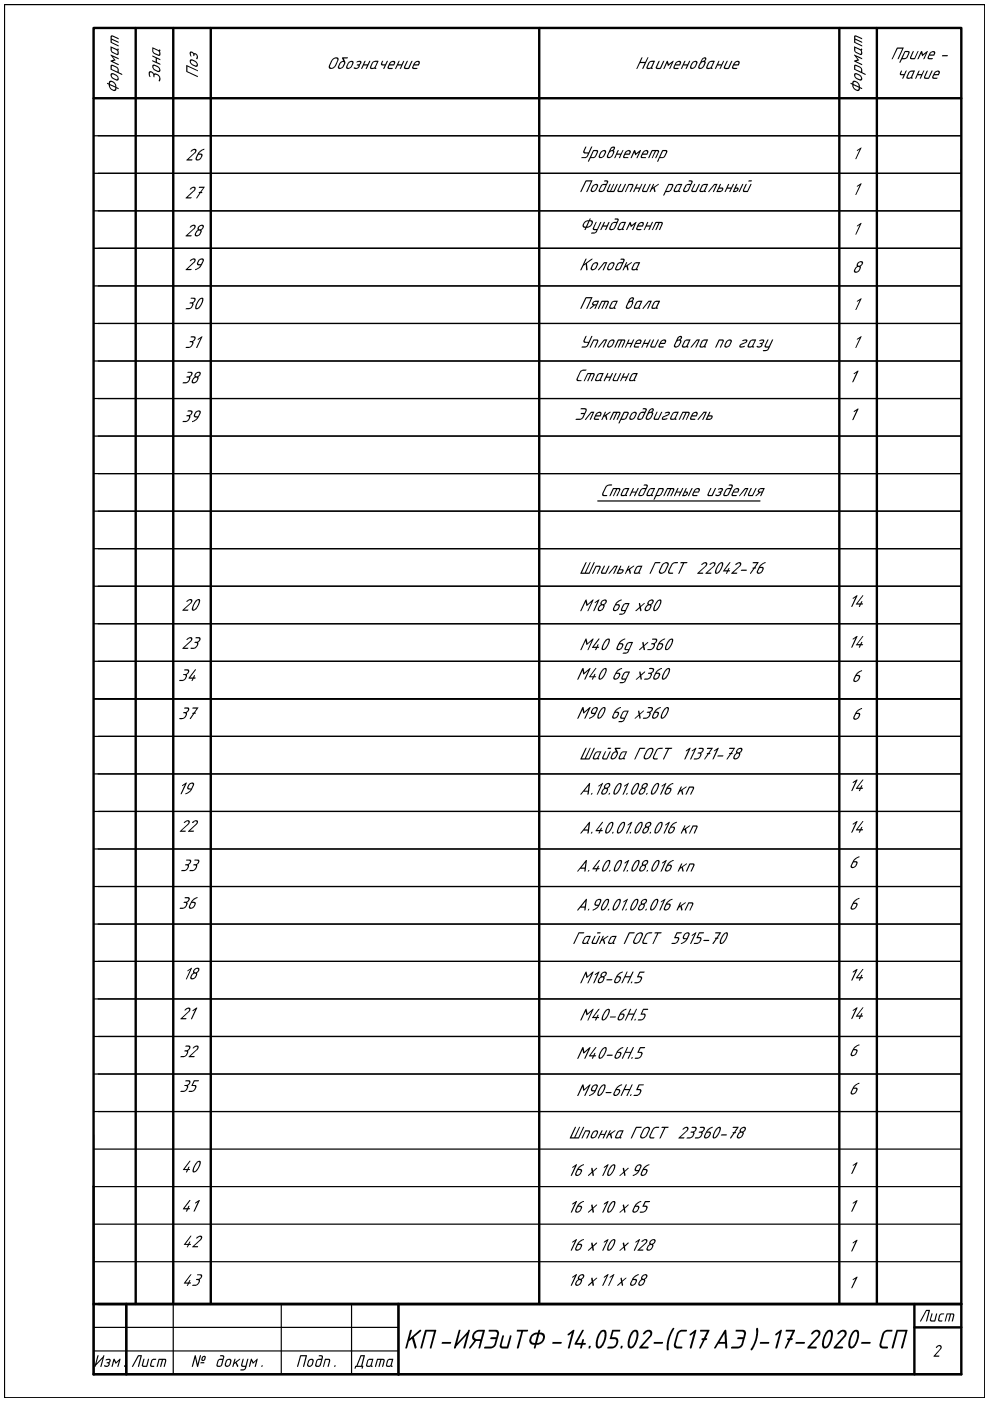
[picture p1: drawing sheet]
<svg xmlns="http://www.w3.org/2000/svg" width="210mm" height="297mm" viewBox="0 0 210 297" stroke-linecap="round" stroke-linejoin="round" font-family="sans-serif">
<!-- layer: 0 -->
<g fill="#000">
<path d="M23.5 7.6l.4-.1 1.3 .7-.1 .1-1.2-.6-.2 .1v.4l1.4 .6 .1 .3-1.5-.7v.5l1.4 .7 .1 .2-1.8-.8zM23.4 11.6l1.7 .7v.3l-1.2-.6 .6 .8-.6 .2 1.2 .5 .1 .3-1.8-.8 .1-.2 .7-.2zM31.6 15.2l.2-.1 .5 .1a.41 .41 0 0 0 .7 .3l.5 .2 .4 .6v.8a.18 .18 0 0 1-.1 .2 .18 .18 0 0 1-.2-.1 .18 .18 0 0 1 .1-.3l.1-.5-.2-.2-.5-.3a.34 .34 0 0 0-.3 .1 .34 .34 0 0 0 0 .4l-.3-.1-.1-.6a.33 .33 0 0 0-.3-.3 .33 .33 0 0 0-.3 .2l.1 .7a.41 .41 0 0 1-.4-.6zM32.3 11.8l1.6 .7 .1 .2-.7-.3v.8l.6 .3v.3l-1.6-.8 .1-.3 .6 .4v-.8l-.6-.3zM39.5 13.8l2.4 1.1v.2l-2.2-1v1l2.2 1v.2l-2.4-1.1zM40.3 11l.4-.1 .4 .4h.5l.3 .3 .1 .5a.23 .23 0 0 1-.1 .4 .23 .23 0 0 1-.3-.1v-.1a.5 .5 0 0 0-.3-.8l-.1 .1a.19 .19 0 0 1 0 .3 .19 .19 0 0 1-.3-.1 .19 .19 0 0 1 .1-.2v-.1a.28 .28 0 0 0-.2-.3 .28 .28 0 0 0-.3 .1v.7l-.3-.4zM75.6 13l.5-.1a.39 .39 0 0 1 .6 .2 .39 .39 0 0 1-.3 .5l-.2 .2 .1 .3-.2 .3-.7 .2a.21 .21 0 0 1-.3 0 .21 .21 0 0 1 .1-.3l.5 .1a.27 .27 0 0 0 .3-.3 .27 .27 0 0 0-.3-.2l.1-.3h.2a.28 .28 0 0 0 .3-.2 .28 .28 0 0 0-.1-.3l-.6 .2zM77.3 13h.2l-.3 .6h.8l.3-.6 .2-.1-.7 1.7h-.3l.3-.7h-.7l-.5 .7h-.1zM81 13l.3-.1-.2 .7h.6l.3-.6 .2-.1-.7 1.7h-.1l-.1-.1 .3-.6h-.5a.34 .34 0 0 1-.3-.5zM84.5 13l.2-.1-.3 .7h.8l.3-.6 .2-.1-.8 1.7-.2-.1 .4-.6h-.8l-.5 .7v-.1zM86.2 13l.3-.1-.6 1.2 .1 .3h.6l.6-1.4h.3l-.7 1.5-.8 .1a.34 .34 0 0 1-.3-.5zM136 12.2h.3l-.5 .9h1l.4-.9h.3l-1.2 2.4-.1-.1 .5-1.1h-1l-.7 1.2-.1-.1z"/>
<path d="M139.6 13l.3-.1-.6 1.4 .6 .1 .7-1.4 .3-.1-.7 1.6-.9 .1a.31 .31 0 0 1-.2-.1 .31 .31 0 0 1 0-.4zM141.4 13l.2-.1 .2 .7 1.1-.7-.8 1.7-.2-.1 .5-1.1-.8 .6-.2-.6-.5 1.1-.2 .1-.1-.1zM145.1 13h.3l-.4 .6h.8l.3-.6 .2-.1-.7 1.7h-.2l.3-.7h-.8l-.3 .6-.2 .1-.1-.1zM152.3 13l.3-.1-.3 .7h.7l.3-.6 .2-.1-.7 1.7-.2-.1 .3-.6h-.8l-.4 .7-.1-.1zM154 13l.3-.1-.6 1.2 .1 .3h.6l.6-1.4 .3-.1-.7 1.6-.8 .1a.34 .34 0 0 1-.3-.5zM181.1 7.6l.4-.1 1.3 .6-.1 .2-1.2-.6-.2 .1v.4l1.4 .6 .1 .2-1.5-.6v.5l1.4 .7 .1 .2-1.7-.8zM181.1 11.6l1.7 .8-.1 .2-1.1-.6 .6 .8-.6 .2 1.1 .5 .1 .3-1.7-.8v-.2l.7-.2zM190.1 10.1l1.5 .1-1.1 2.3-.2-.1 1-2.1h-1l-1 2.2-.2 .1zM191 15h.2l-.2 .5 .1 .2h.6l.3-.6 .3-.1-.9 1.7-.1-.1 .3-.6h-.5a.3 .3 0 0 1-.3-.2 .3 .3 0 0 1 0-.3zM194.7 15.1l.3-.1-.3 .7h.7l.3-.7h.3l-.8 1.7-.2-.1 .3-.6h-.8l-.2 .6-.2 .1-.1-.1zM193.5 10.9l.2-.1-.5 1.4 .7 .1 .6-1.5h.3l-.8 1.7-.8 .1a.31 .31 0 0 1-.3-.2 .31 .31 0 0 1 .1-.3zM195.3 10.9h.2l.2 .6 1.1-.7-.8 1.7h-.2l.5-1.2-.8 .6-.2-.6-.5 1.1-.3 .2z"/>
<path d="M196.5 15.1l.2-.1-.5 1.4 .6 .1 .7-1.5h.2l-.7 1.6-.8 .1a.31 .31 0 0 1-.3-.1 .31 .31 0 0 1 0-.4zM199.8 11.7l1.2 .1-.1 .1h-1.2zM40.3 40l.6-.4h.4l.2 .3-.2 .5-1.5 1.4h.8v.2l-.1 .1h-1.1v-.1l1.6-1.6a.32 .32 0 0 0 .1-.6 .32 .32 0 0 0-.5 .2l-.3 .2zM40.5 32l.8-.5a.5 .5 0 0 1 .4 .5 .5 .5 0 0 1-.4 .5l-1.4 1.3h.9v.2h-1.3l1.7-1.6a.32 .32 0 0 0 .1-.5 .32 .32 0 0 0-.5 .1l-.4 .2zM124.1 38.4l.2-.2 1.3 .1-1.2 2.4-.1-.1 1-2.1h-1l-1 2.1-.3 .1zM124.1 31.1h.2v.1l-.4 1 .9 .1 .5-1.2h.3l-.9 2-.5 .4h-.9v-.2h.8l.3-.2 .3-.5h-.7a.41 .41 0 0 1-.3-.7zM130.9 31.9l.3-.1-.3 .8h.7l.3-.7 .3-.1-.8 1.7-.2-.1 .3-.6h-.7l-.3 .6-.3 .1zM131.5 39.1l.2-.1-.5 1.2v.3h.6l.7-1.5h.2l-.7 1.7h-.8a.31 .31 0 0 1-.3-.1 .31 .31 0 0 1 .1-.4zM134.4 31.9h.3l.2 .6 .8-.7h.2l-.8 1.7-.2-.1 .6-1.1-.8 .6-.2-.6-.5 1.1-.3 .1zM136.7 39h.3l-.6 1.3v.2h.7l.6-1.4 .3-.1v.1l-.8 1.5-.8 .1a.3 .3 0 0 1-.3-.1 .3 .3 0 0 1 .1-.4zM138.2 31.9l1.3-.1a.31 .31 0 0 1 .2 .2 .31 .31 0 0 1 0 .3l-.6 1.2-.2-.1 .6-1.1-.1-.3h-.3l-.7 1.5h-.2l.6-1.5h-.5l-.6 1.4-.3 .1zM138.5 39h.2l-.3 .8 1.2-.8 .1 .1-.9 .7 .2 .8-.1 .1h-.2l-.2-.8-.3 .3-.2 .5h-.3z"/>
<path d="M147.1 39.1l.3-.1-.6 1.2 .1 .3h.6l.7-1.5h.2l-.8 1.7h-.8a.29 .29 0 0 1-.3-.2 .29 .29 0 0 1 .1-.3zM151.4 39.1l.7-.1-.7 1.7h-.2v-.1l.6-1.4h-.3l-1.3 1.5zM181.7 31.8l.9-.6 .1 .1-1.1 2.4h-.2l.9-2-.5 .3h-.1zM181.7 39.5l.8-.6h.2l-1.1 2.4h-.3l1-2-.5 .3zM40.5 47.9l.6-.3a.52 .52 0 0 1 .4 .5 .52 .52 0 0 1-.4 .5l-1.3 1.3h.8v.2h-1.2l1.6-1.6a.31 .31 0 0 0 .1-.5 .31 .31 0 0 0-.5 0l-.4 .3zM40.5 55l.7-.2 .3 .4-.2 .4-1.5 1.4h.8l-.1 .2-1.1 .1v-.1l1.6-1.6a.32 .32 0 0 0 .1-.6 .32 .32 0 0 0-.5 .2l-.4 .2zM42.2 39.6h1.2v.1l-.7 1h.2v.2h-.4l-.9 1.2 .7-1.2h-.2v-.1l.3-.1 .7-.9h-.9zM124.1 54.9h.3l-.5 1.1 1.5-1.1h.2l-1.2 .9 .2 1.4-.2 .1-.1-.1-.1-1.2-.5 .4-.4 .8-.3 .1zM126.3 47.1h.2l-.6 1.3 .2 .2h.5l.6-1.4 .3-.1-1 2.1-.4 .3h-.8l.2-.2 .7-.1 .3-.4h-.7l-.1-.2zM128 47.1h.3l-.3 .7h.7l.3-.6 .2-.1-.7 1.7-.2-.1 .3-.7h-.8l-.4 .8-.1-.1zM128 55.6l.8 .1-.8 1.6h-.2v-.1l.6-1.4h-.3l-1.3 1.5v-.1zM129.3 39h.2v.1l-.6 1.2 .1 .2h.4l.6-1.4 .2-.1-.6 1.5h.5l.7-1.5h.2l-.8 1.7h-1.4l-.1-.1v-.3z"/>
<path d="M133.2 39.1l.9-.1a.29 .29 0 0 1 .2 .2 .29 .29 0 0 1 0 .3l-.6 1.2h-.2l.6-1.4-.7-.1-.7 1.4-.2 .1zM132.7 55.6h.3l-.4 .8 1.2-.8 .2 .1-.9 .6 .1 1h-.2l-.2-.8-.3 .2-.3 .6h-.2zM133.5 47.1h.2l.2 .7 .9-.7h.2l-.8 1.7-.2-.1 .5-1.2-.7 .7-.3-.7-.7 1.3-.1-.1zM135 39h.2v.1l-.3 .7h.8l.3-.7h.2l-.7 1.6h-.3v-.1l.3-.6h-.7l-.3 .6-.2 .1zM137.2 47.1h.2l-.3 .7h.8l.3-.6 .3-.1-.8 1.7-.2-.1 .3-.7h-.8l-.4 .8-.1-.1zM139 47.1l1.3-.1a.31 .31 0 0 1 .2 .2 .31 .31 0 0 1 0 .3l-.5 1.2-.2 .1-.1-.1 .6-1.2-.1-.2h-.3l-.7 1.4-.1 .1-.1-.1 .6-1.4h-.5l-.6 1.4-.2 .1-.1-.1zM154.4 39h.2l-.3 .8h.8l.2-.7 .3-.1v.1l-.8 1.6-.2-.1 .3-.6h-.7l-.3 .7h-.2zM181.7 47.8l.9-.6 .1 .1-1.1 2.4h-.2l.9-2-.5 .3zM40.5 63.2l.7-.1a.59 .59 0 0 1 .3 .6 .59 .59 0 0 1-.5 .5v.4l-.5 .8-.4 .2h-.7v-.2l1.1-.2 .3-.7-.6-.2v-.1l.8-.3a.3 .3 0 0 0 .2-.3 .3 .3 0 0 0-.2-.3h-.6zM40.5 71.4h.9l.1 .3-.2 .4a.36 .36 0 0 0-.3 .6l-.2 .7-.5 .3-.9 .1 .1-.3h.7l.3-.1 .3-.7-.6-.1v-.2l.8-.3a.3 .3 0 0 0 .2-.3 .3 .3 0 0 0-.2-.3h-.6zM41.9 71.9l1-.6-1 2.4-.3 .1 .9-2.1-.4 .4-.2-.1zM124.1 63.1l.2-.1h1.3l-1.2 2.5-.1-.1 1-2.2h-1l-1 2.2-.3 .1z"/>
<path d="M123 78.8l.6-.4h.8l-.1 .2h-.8l-.4 .4-.6 1.5 .8 .2-.1 .1h-.6a.36 .36 0 0 1-.4-.2 .36 .36 0 0 1 .1-.4zM124.5 79.2l.1-.1h1.2a.31 .31 0 0 1 .3 .1 .31 .31 0 0 1 0 .4l-.6 1.2h-.2l.5-1.3v-.2h-.4l-.6 1.4-.3 .1 .7-1.5h-.5l-.7 1.5h-.2zM124.1 71.2h.3l-.4 .9v.2l.2 .2h.6l.6-1.3 .2 .1-.9 2.1-.6 .3h-.8l.1-.3h1l.3-.7-1-.1v-.3zM125.8 72.1l.8-.1a.32 .32 0 0 1 .2 .1 .32 .32 0 0 1 0 .4l-.5 1.2h-.2l.5-1.4-.7-.1-.6 1.4-.3 .1zM127.5 63.8h1.3a.32 .32 0 0 1 .3 .5l-.5 1.1-.3 .1 .5-1.3v-.2h-.4l-.7 1.4-.2 .1 .7-1.5h-.5l-.7 1.4-.2 .1zM128 72.1l.8-.1-.8 1.7h-.2v-.1l.6-1.4h-.3l-1.3 1.5v-.1zM131 72h1.3a.3 .3 0 0 1 .3 .1 .3 .3 0 0 1-.1 .4l-.5 1.2h-.2l.5-1.3v-.2h-.4l-.6 1.4-.3 .1 .6-1.5h-.4l-.7 1.4-.2 .1zM130.5 79.2l.2-.1v.1l-.5 1.3 .6 .1 .6-1.4 .3-.1-.7 1.7h-.8a.29 .29 0 0 1-.3-.1 .29 .29 0 0 1 0-.4zM133.3 72h.2v.1l-.3 .6h.7l.3-.6 .1-.1 .2 .1-.8 1.6h-.2v-.1l.3-.7h-.8l-.3 .7-.2 .1zM136.7 72h.3l-.4 .7h.8l.3-.6 .3-.1v.1l-.9 1.6-.1-.1 .3-.7h-.8l-.3 .8h-.2zM137.4 63.8h.8l-.8 1.6-.2 .1v-.1l.7-1.4h-.3l-1.3 1.5zM138.5 72h.2l-.6 1.3 .1 .1h.6l.6-1.3 .3-.1-.8 1.7h-.8l-.2-.2z"/>
<path d="M147.7 72l.7 .1-.8 1.6h-.2v-.1l.7-1.4h-.3l-1.3 1.5-.1-.1zM152.4 72h.7a.31 .31 0 0 1 .3 .1 .31 .31 0 0 1 0 .4l-.5 1.1-.3 .1 .6-1.4-.6-.1-.7 1.5h-.2zM157.4 72.1l.7-.1a.35 .35 0 0 1 .4 .2 .35 .35 0 0 1-.3 .4l-1 .5a.22 .22 0 0 0-.1 .3 .22 .22 0 0 0 .3 0h.1a.2 .2 0 0 1 .3-.1 .2 .2 0 0 1 .1 .2l-.6 .2a.42 .42 0 0 1-.6-.3 .42 .42 0 0 1 .5-.5l.8-.3a.22 .22 0 0 0 .2-.4 .22 .22 0 0 0-.4 0l-.3 .1zM161 72.1l.7-.1a.46 .46 0 0 1 .3 .4 .46 .46 0 0 1-.3 .5v.3l-.3 .4-.6 .1a.23 .23 0 0 1-.3 0 .23 .23 0 0 1 .1-.4l.2 .1a.47 .47 0 0 0 .6-.3v-.1a.2 .2 0 0 1-.3-.1 .2 .2 0 0 1 0-.2 .2 .2 0 0 1 .3 0 .26 .26 0 0 0 .3-.1 .26 .26 0 0 0-.1-.4l-.6 .1zM162.7 72h.2v.1l-.5 1.1 .1 .2h.5l.6-1.3 .2-.1 .1 .1-.9 1.9-.5 .4-.7 .1 .1-.3 .8-.1 .2-.4h-.6l-.2-.3zM181 79.2l.8-.6h.2l-1 2.3-.3 .2 .9-2.1-.5 .3zM181.7 63.8l.8-.6 .2 .1-1.1 2.4h-.3l1-2-.5 .3zM181.7 71.9l.8-.6h.2l-1.1 2.4h-.3l1-2-.5 .3zM39.7 78.9l.9-.1 .2 .5-.5 .6 .1 .4-.4 .6-.5 .4-.8-.1 .1-.2h.8l.2-.1 .3-.8h-.6v-.2l.8-.2a.33 .33 0 0 0 .2-.3 .33 .33 0 0 0-.2-.4h-.6zM39.8 87.1l.7-.1a.61 .61 0 0 1 .3 .6 .61 .61 0 0 1-.5 .5v.5l-.5 .7-.4 .2h-.7l.1-.3h.7l.4-.2 .2-.7-.6-.2 .8-.2a.34 .34 0 0 0 .2-.3 .34 .34 0 0 0-.2-.4h-.5zM123.1 86.6h1.1l.2 .1v.4l-.9 1.7-.5 .2h-1l.2-.2 1.1-.1 .5-.9h-.6l-.1-.2 .8-.1 .2-.6-1-.1zM125.3 87.4l.7-.1-.7 1.7h-.3l.7-1.5h-.3l-1.1 1.4-.3 .1z"/>
<path d="M128.3 87.3h.2v.1l-.4 .7 1.2-.8 .2 .1-.9 .7 .1 .9h-.2l-.2-.8-.8 .8zM128.7 79.2l.3-.1-.3 .7h.7l.3-.6 .3-.1-.8 1.7h-.2l.3-.7h-.7l-.3 .6-.3 .1zM130 87.3h1.3a.29 .29 0 0 1 .3 .2 .29 .29 0 0 1-.1 .3l-.5 1.2h-.2l.5-1.2-.1-.3h-.3l-.7 1.4-.2 .1 .6-1.5h-.4l-.7 1.5h-.2zM132.2 79.2l.2-.1-.2 .7h.7l.3-.6 .3-.1-.8 1.7-.2-.1 .3-.6h-.8l-.3 .7h-.2zM139.2 87.4l.2-.1-.6 1.3 .1 .2h.6l.7-1.5h.2l-.7 1.6-.8 .1a.32 .32 0 0 1-.3-.1 .32 .32 0 0 1 0-.4zM141 87.5l.7-.2a.33 .33 0 0 1 .3 .2 .33 .33 0 0 1-.2 .4l-1 .5a.22 .22 0 0 0-.2 .3 .22 .22 0 0 0 .4 .1l.5-.1-.1 .2-.5 .1a.42 .42 0 0 1-.6-.3 .42 .42 0 0 1 .5-.5l.7-.3a.21 .21 0 0 0 .2-.3 .21 .21 0 0 0-.4 0l-.3 .1zM144.6 87.4l1.3-.1a.34 .34 0 0 1 .3 .5l-.5 1.1-.3 .1 .6-1.2-.1-.3h-.3l-.7 1.5h-.2l.6-1.5h-.5l-.6 1.4-.3 .1zM149.2 87.3h.6v.1l-.6 1.5-.3 .1 .6-1.5h-.2l-1.1 1.4-.3 .1zM181 87.2l.8-.6 .2 .1-1.2 2.4-.1-.1 .9-2-.4 .3zM128.4 103.2l.6-.5h.8l-.1 .3h-.7l-.4 .2-.7 1.6 .1 .1 .8 .1-.2 .2h-.6a.41 .41 0 0 1-.3-.6zM129.9 103.5h1.3a.31 .31 0 0 1 .3 .1 .31 .31 0 0 1 0 .4l-.5 1.1-.3 .1 .6-1.2-.1-.3h-.3l-.7 1.4-.2 .1 .6-1.5h-.5l-.7 1.5h-.2zM130.3 119.9l.7 .1-.8 1.6h-.2l.7-1.4h-.3l-1.1 1.4-.3 .1z"/>
<path d="M134.2 103.5h.2l-.3 .7h.8l.3-.7h.2v.1l-.8 1.6-.2-.1 .3-.7h-.7l-.3 .8h-.2zM138.8 119.3l1.2-.1-.1 .2h-.9l-1 2.2-.3 .1zM141.5 103.5h1.1a.34 .34 0 0 1 .3 .5l-.5 1.1-.3 .1 .6-1.2-.1-.3h-.3l-.6 1.4-.3 .1 .7-1.5h-.6l-.6 1.5h-.2zM143.7 103.5h.2l-.4 .7h.8l.3-.7h.3v.1l-.9 1.6-.1-.1 .3-.7h-.7l-.4 .8h-.2zM142.4 119.6l.5-.4h.8l-.1 .2h-.6l-.4 .3-.7 1.5 .1 .2 .7 .1-.1 .2h-.7l-.2-.2-.1-.3zM144.3 119.3l1.4-.1v.1l-.6 .1-1.1 2.2-.2 .1 1-2.3h-.5zM148.8 119.6l.6-.4a.46 .46 0 0 1 .6 .3 .46 .46 0 0 1-.3 .6l-1.5 1.3h.8v.2h-1.2l1.7-1.6a.33 .33 0 0 0 .1-.5 .33 .33 0 0 0-.6 .1l-.3 .2zM150.4 119.7l.8-.5a.47 .47 0 0 1 .5 .3 .47 .47 0 0 1-.2 .6l-1.5 1.3h.8l-.1 .3-1.2-.1 1.7-1.6a.32 .32 0 0 0 .1-.5 .32 .32 0 0 0-.5 .1l-.2 .2zM150.6 103.5h.2l-.5 1.2v.2h.6l.7-1.4h.2l-.7 1.7h-.8a.31 .31 0 0 1-.3-.2 .31 .31 0 0 1 .1-.3zM152.3 103.6l.7-.1a.46 .46 0 0 1 .3 .4 .46 .46 0 0 1-.4 .5v.2l-.3 .5-.6 .1a.22 .22 0 0 1-.3-.1 .22 .22 0 0 1 .1-.3l.5 .1a.28 .28 0 0 0 .4-.2 .28 .28 0 0 0-.4-.3l.1-.2h.2a.29 .29 0 0 0 .3-.1 .29 .29 0 0 0 0-.4l-.6 .1zM155.9 119.6l.5-.3 .5-.1a.52 .52 0 0 1 .3 .5 .52 .52 0 0 1-.4 .4l-1.3 1.3h.8l-.1 .3h-1.1v-.2l1.6-1.5a.33 .33 0 0 0 .1-.5 .33 .33 0 0 0-.5 .1l-.2 .2h-.2zM157.9 103.5h.8l-.8 1.6-.2 .1v-.1l.7-1.4h-.3l-1.4 1.5z"/>
<path d="M159.2 103.5h.2l-.6 1.3 .1 .1h.6l.7-1.4h.2l-.7 1.6-.8 .1a.32 .32 0 0 1-.3-.2 .32 .32 0 0 1 0-.3zM39.5 127.5l.8-.5a.5 .5 0 0 1 .5 .4 .5 .5 0 0 1-.3 .6l-1.4 1.2h.8l-.1 .3h-1.1v-.2l1.7-1.5a.3 .3 0 0 0 0-.5 .3 .3 0 0 0-.5 .1l-.2 .2zM39.6 135.5l.7-.4a.48 .48 0 0 1 .5 .4 .48 .48 0 0 1-.3 .5l-1.4 1.3h.8v.2h-1.3l1.9-1.8a.28 .28 0 0 0-.2-.4 .28 .28 0 0 0-.4 .2l-.3 .2zM41.6 135.1l.8 .1 .1 .4-.2 .4a.51 .51 0 0 0-.3 .7l-.6 .8h-1l.1-.2h.7l.4-.3 .2-.6-.6-.2 .9-.4a.26 .26 0 0 0 .2-.2 .26 .26 0 0 0-.3-.3h-.5zM124.1 119.3l.3-.1-1 2.2h.6l1-2.1 .2-.1-1 2.2h.7l.9-2.1 .3-.1-1.1 2.5h-2zM126.3 120l.8-.1a.32 .32 0 0 1 .3 .2 .32 .32 0 0 1-.1 .3l-.5 1.2-.2 .1 .5-1.4-.1-.1h-.6l-.6 1.4-.3 .1zM126.9 135.4h.2v.2l-1.2 1.5h.6l.1-.4 .3-.1-.2 .5h.3v.1l-.4 .2-.2 .4h-.3l.3-.4-.9-.1zM124.1 127.2l.3-.1 .2 1 1.1-1 .2 .1-1.2 2.4-.2-.1 .9-1.9-1 .9-.3-.9-.8 1.9-.3 .1zM124.1 135.4h.3l.2 1 1.1-1h.2l-1.2 2.4h-.2l.9-1.9-1 .8-.3-.8-.8 1.9h-.3zM126.1 127.7l1-.6-1.1 2.4-.2 .1 .9-2.1-.5 .3h-.1zM128 120l.2-.1 .1 .2-.6 1.1v.2h.6l.7-1.4 .2-.1-.6 1.6-.2 .2h-.7a.32 .32 0 0 1-.3-.2 .32 .32 0 0 1 .1-.3zM133.2 120l.3-.1-.4 .8 1.2-.8 .2 .1-.9 .7 .1 .9-.2 .1-.2-.8-.8 .8z"/>
<path d="M135.5 127.9l.2-.1 .1 .7 .8-.7 .1 .1-.8 .8 .1 .8-.3 .1-.1-.7-.8 .7-.1-.1 .9-.8zM136.2 136.2l.3-.1 .1 .7 .8-.7-.8 .9 .1 .8h-.2l-.2-.6-.8 .6 .8-.8zM138.2 135.5l.2-.1h.8l.1 .5-.1 .3a.42 .42 0 0 0-.3 .6l-.2 .5-.4 .4-1.1 .1 .1-.2h.8l.4-.3 .1-.6-.6-.2 .9-.3a.28 .28 0 0 0 .2-.3 .28 .28 0 0 0-.3-.3h-.5zM154.6 119.3l.3-.1-1.2 1.7h.5l.3-.5h.2l-.2 .5 .3 .1-.4 .2-.2 .4-.2 .1 .1-.5-.8-.1zM157.1 120.9l.2-.1h1.1l-.1 .2h-1.2zM159.6 119.3l1.2-.1 .1 .1-.8 1 .2 .1-.3 .2-.8 1-.2 .1 .7-1.1-.2-.1 .1-.1 .3-.1 .6-.9h-.9zM180.8 126.8l.8-.6h.2l-1.1 2.5h-.2l.9-2.1-.4 .4zM180.8 135.5l.8-.6h.2l-1.1 2.4h-.2l.9-2-.4 .3zM182.8 126.3l.2-.1-1.2 1.7h.6l.2-.4h.2l-.1 .4 .3 .1-.1 .2h-.4l-.1 .4-.3 .1 .2-.5h-.8v-.1zM182.8 134.9h.2l-1.2 1.7h.6l.2-.5h.2l-.1 .5 .3 .1-.5 .1-.1 .4-.3 .1 .2-.5h-.8v-.1zM39.1 142l.7-.1a.58 .58 0 0 1 .3 .6 .58 .58 0 0 1-.5 .5l.1 .4-.4 .7-.6 .3h-.7l.1-.3 1-.1 .3-.7-.6-.2 .1-.2 .8-.2a.3 .3 0 0 0 .2-.3 .3 .3 0 0 0-.3-.2h-.5zM39.1 150.1l.6-.1a.57 .57 0 0 1 .4 .6 .57 .57 0 0 1-.5 .5l.1 .4-.6 .8-.5 .2-.6-.1 .1-.2h.7l.3-.1 .3-.8-.6-.1v-.2l.7-.1a.34 .34 0 0 0 .4-.3 .34 .34 0 0 0-.3-.4h-.5z"/>
<path d="M41.3 142l.3-.1-1.3 1.7h.6l.4-.5-.1 .5 .3 .1-.5 .2-.2 .5h-.1l.1-.5-.9-.1zM40.8 150l1.3 .1-.8 1 .2 .2h-.3l-.9 1.2-.1-.2 .7-1-.1-.1 .3-.1 .6-.9h-.9zM126.2 141.7l.2-.1-1.2 1.8h.6l.2-.5h.2l-.1 .5 .3 .1-.5 .1-.1 .4-.3 .1 .2-.5h-.8v-.1zM123.4 141.7h.3l.2 .9 1.3-1-1.1 2.5h-.2v-.1l.8-1.8-.9 .8-.3-.8-.9 1.9h-.2zM123.4 150l.3-.1 .2 1 1.1-1h.2l-1.1 2.5-.2-.1 .8-1.8-.9 .8-.2-.1-.1-.7-.8 1.8-.3 .1zM135.3 150.7h.2l.2 .6 .9-.6-.9 .8v.9h-.1l-.1-.7-.9 .7v-.1l.8-.8zM135.6 158.6l1.2-.1v.2l-1.1 .1-1 2.2h-.2zM135.5 142.5l.3-.1 .1 .6 .7-.6h.2l-.8 .9v.8h-.2l-.1-.6-.8 .6-.1-.1 .9-.7zM137.4 149.9h.9l.2 .3-.2 .5a.41 .41 0 0 0-.3 .6l-.2 .5-.5 .5-1 .1 .1-.3h.7l.4-.3 .2-.5-.6-.2v-.1l.8-.2a.33 .33 0 0 0 .3-.3 .33 .33 0 0 0-.2-.3h-.6zM137.6 141.7l.7-.1a.61 .61 0 0 1 .4 .6 .61 .61 0 0 1-.5 .5v.5l-.4 .6-.4 .3h-.8l.1-.3h.7l.3-.1 .3-.7-.6-.3 .8-.2a.34 .34 0 0 0 .2-.3 .34 .34 0 0 0-.2-.3h-.6zM139.2 158.9l.6-.4h.7l-.1 .3h-.7l-.4 .3-.6 1.6 .8 .1v.1l-.8 .1-.2-.1-.1-.4zM141 158.7l.1-.2h1.4l-.1 .3h-.6l-1 2.2h-.2l1-2.2h-.6z"/>
<path d="M145.4 159.2l1-.7-1 2.4-.3 .1 .9-2-.4 .3zM146.7 159.1l.9-.6-1 2.5h-.2l.9-2-.6 .3zM148.2 158.6l.7-.1a.61 .61 0 0 1 .3 .7 .61 .61 0 0 1-.5 .4v.5l-.5 .7-.5 .2h-.6l.1-.2 1-.1 .3-.8-.6-.2 .9-.4a.29 .29 0 0 0 .2-.3 .29 .29 0 0 0-.3-.2h-.5zM149.9 158.6h1.3l-.8 1 .2 .1v.2h-.3l-.9 1.1-.1-.1 .7-1-.2-.1 .4-.2 .6-.8h-.9zM151.4 159.2l1-.7-1.1 2.4-.2 .1 .9-2-.5 .3zM154.6 158.7l.1-.2h1.2l-.7 1.1 .1 .1v.2h-.3l-.9 1.1 .7-1.1h-.2v-.2l.3-.1 .6-.8h-.9zM38.6 166.5l.8-.6h.2l-1.1 2.5h-.2l.9-2.1-.5 .4zM39.1 174.3l.6-.4h.3l.2 .2-.2 .7-1.5 1.3h.9v.1l-.1 .2h-1.2v-.2l1.7-1.5a.33 .33 0 0 0 0-.6 .33 .33 0 0 0-.5 .3l-.3 .1zM40.8 174.3l.6-.4h.4l.2 .2-.1 .6-1.6 1.4h.8l-.1 .3h-1.1l1.6-1.7a.32 .32 0 0 0 .1-.5 .32 .32 0 0 0-.5 .1l-.3 .2zM124.1 158.6l.3-.1v.2l-1 2.1h.6l1-2.2 .2-.1-1 2.3h.7l1-2.2 .2-.1v.2l-1.1 2.3h-1.9zM125.4 168.2l.2-.1-.1 .3-.2 .1zM125.4 176.4h.2l-.2 .3h-.1z"/>
<path d="M127.6 174.3h.3l-1.3 1.7h.6l.4-.5 .1 .1-.2 .4 .3 .1-.5 .1-.1 .5h-.3l.2-.5h-.8v-.1zM126.9 166.5l.8-.5 .2 .1-1.1 2.3-.2 .1 .9-2.1-.5 .4h-.1zM129.1 168.2l.3-.1-.2 .4h-.2zM129.9 176.4h.2l-.2 .3h-.1zM132.8 168.2l.3-.1-.2 .4h-.2zM132.3 166.6l1-.6-1.1 2.4-.2 .1 .9-2.1-.5 .4zM133.5 176.5l.3-.1-.2 .3h-.1zM133.1 174.8l1-.6-1.1 2.5h-.2l.9-2-.5 .3zM137.1 168.1l.2 .1-.3 .3zM137.8 176.4h.3l-.2 .3h-.2zM140.3 166.5l1-.5-1.1 2.4-.2 .1 .9-2.1-.5 .4h-.1zM141 174.8l1-.6-1 2.5h-.3l.9-2-.5 .3z"/>
<path d="M144.3 166.8h.3l-.3 .8 1.1-.8 .2 .1-.9 .6 .1 1h-.2l-.2-.8-.3 .2-.3 .5-.2 .1zM145.1 175.1l.2-.1-.3 .8 1.3-.8-.9 .8 .2 .9h-.2l-.3-.8-.7 .8zM146 166.9l.8-.1a.34 .34 0 0 1 .3 .5l-.5 1.1-.2 .1 .5-1.5h-.7l-.6 1.4-.2 .1zM146.8 175h1l.1 .3-.6 1.4-.2-.1 .5-1.1v-.2h-.6l-.7 1.4h-.2zM152.1 160.2l1.3-.1-.2 .3h-1.1zM180.8 165.9l.8-.6h.2l-1.1 2.3-.2 .1 .9-2-.4 .3zM180.8 174.7l.8-.6h.2l-1.1 2.3-.2 .2 .9-2.1-.5 .3zM182.8 165.3h.2v.1l-1.2 1.6h.6l.2-.5h.2l-.1 .5 .3 .1-.5 .2-.1 .3-.3 .1 .2-.4h-.8v-.2zM182.8 174.1h.2v.1l-1.2 1.6h.6l.4-.5-.1 .5 .3 .1-.1 .2h-.4l-.1 .4-.3 .1 .2-.5h-.8v-.2zM39.1 190.3l.2-.1 .9 .1v.4l-.1 .3a.42 .42 0 0 0-.3 .6l-.3 .6-.4 .4-1 .1 .1-.3 .9-.1 .4-.7-.6-.2v-.1l.9-.3a.27 .27 0 0 0 .2-.3 .27 .27 0 0 0-.3-.2h-.5zM39.4 182.4l.2-.2h.8l.1 .6-.2 .3a.33 .33 0 0 0-.2 .5l-.3 .7-.3 .3-1.1 .1 .2-.3h.8l.4-.8-.1-.1h-.4v-.2l.6-.1 .3-.3a.26 .26 0 0 0 .1-.3 .26 .26 0 0 0-.3-.1zM41.2 182.3l.9-.1 .2 .6-.2 .2a.43 .43 0 0 0-.3 .7l-.2 .5-.4 .4-1 .1 .1-.3h.9l.4-.8-.6-.1v-.2l.9-.3a.29 .29 0 0 0 .1-.3 .29 .29 0 0 0-.2-.2h-.6z"/>
<path d="M122.6 197.7h1.3l-.1 .2h-1l-1 2.2-.2 .1zM124.7 184.5l.3-.1v.2l-.2 .2h-.2zM124.7 192.8l.3-.1-.2 .3h-.2zM127 182.3l.2 .2-1.2 1.6h.6l.1-.5h.3l-.2 .5h.3v.1l-.4 .1-.3 .5h-.2l.2-.5-.8-.1zM127.7 198.5l.3-.1-.3 .8 1.1-.8 .2 .1-.9 .7 .2 .9h-.3l-.2-.8-.3 .3-.3 .5-.2 .1zM128.9 192.7h.3l-.1 .3h-.3zM129.2 184.5l.2-.1-.1 .4h-.2zM132.7 192.7h.2l-.1 .3h-.2zM132.2 191.2l1-.6-1.1 2.4h-.2l.8-2-.4 .3zM133 184.5l.2-.1v.2l-.4 .2zM132.4 182.9l.9-.6 .1 .1-1 2.3-.3 .1 .9-2-.4 .2zM133.3 197.7h1.2l.1 .1-.2 .1h-.9l-1 2.1-.2 .2z"/>
<path d="M136.9 192.7h.2l-.1 .3h-.2zM137.2 184.4h.2v.2l-.3 .2zM136.8 198.2l.6-.5h.9l-.1 .2h-.7l-.4 .2-.7 1.6 .2 .2h.7l-.2 .3h-.5a.39 .39 0 0 1-.4-.3 .39 .39 0 0 1 0-.4zM138.8 197.7h1.4l.1 .1-.7 .1-1 2.2-.2 .1 .9-2.3h-.5zM140.1 191.2l1-.6-1.1 2.4h-.2l.9-2-.5 .3zM140.4 182.9l.8-.6 .2 .1-1.1 2.3-.3 .1 1-2-.5 .2zM143.5 197.7h1.1l-.2 .2h-.8l-.4 .8h.4a.36 .36 0 0 1 .4 .1 .36 .36 0 0 1 0 .5l-.5 .7-.4 .2-.7-.1 .1-.2h.7l.4-.3 .1-.6-.8-.1zM144.1 191.4l.3-.1-.3 .8 1.3-.8v.2l-.9 .6 .1 .9h-.2l-.1-.8-.4 .3-.2 .5h-.2zM144.4 183.2l.3-.1-.4 .8 1.4-.8-.9 .7 .2 .9-.1 .1-.2-.1-.2-.7-.3 .2-.2 .5-.3 .1zM145.9 191.4l.8-.1a.31 .31 0 0 1 .3 .2 .31 .31 0 0 1 0 .3l-.6 1.2h-.2l.6-1.3-.1-.1h-.6l-.7 1.4h-.2zM146.1 183.2l.8-.2a.34 .34 0 0 1 .3 .6l-.6 1.2h-.2l.6-1.5h-.7l-.6 1.4-.3 .1zM146.7 198.2l.9-.5-1 2.4-.2 .1 .9-2.1-.5 .3z"/>
<path d="M148.2 197.7h1.1l-.1 .2h-.9l-.3 .8h.5l.2 .2v.3l-.4 .7-.5 .3h-.7l.1-.3 .9-.1 .4-.6-.1-.3h-.8zM149.1 199.4l.2-.1h1.1l-.1 .2h-1.2zM151.6 197.7h1.3l-.7 1.1h.1v.2l-.3 .1-.7 1-.2 .1 .7-1.1-.2-.2 .3-.1 .6-.9h-.9zM39.1 214.1l.8-.5 .5 .2-.2 .7-1.5 1.4h.8v.1l-.1 .1h-1.1l1.6-1.6a.32 .32 0 0 0 .1-.6 .32 .32 0 0 0-.5 .2l-.2 .1h-.2zM39.8 205.7l.9-.6 .1 .1-1.1 2.4h-.3l.9-2-.4 .3h-.2zM40.8 214.2l1-.5-1.1 2.4h-.2l.9-2.1-.4 .4-.2-.1zM126.9 214l.2-.1-1.2 1.7h.6l.1-.4 .3-.1-.2 .5 .3 .1-.4 .2-.2 .4-.2 .1 .2-.5-.9-.1zM124.1 206h.3l.2 1 1-1h.3l-1.2 2.4h-.2l.9-1.9-1 .8-.3-.8-.8 1.9-.2 .1zM124.1 214l.3-.1 .2 1 1.1-1 .2 .1-1.2 2.4-.2-.1 .9-1.9-1 .9-.3-.9-.8 1.9-.3 .1zM126.2 206.5l.7-.5h.2l-1 2.4-.3 .1 .9-2.1-.6 .3zM128.6 207.7l1.2-.1-.1 .3h-1.1zM129.3 215.6l1.3-.1-.1 .2h-1.2z"/>
<path d="M132.9 206l.2 .1-.4 .9h.9l.5-.9 .2-.1v.1l-1 2.3h-.3l.5-1.2h-1l-.5 1.2-.2 .1-.1-.1zM133.5 214h.3l-.4 .9h1l.4-.9 .3-.1-1.1 2.4h-.3l.6-1.2h-1l-.6 1.2-.2 .1zM133.8 208.2h.3l-.3 .3zM134.6 216.1l.2-.1-.2 .4-.1-.1zM135.6 206h1.1l-.2 .2h-.8l-.3 .8 .6 .1 .1 .5-.6 .8-1 .1 .1-.3h.6l.4-.1 .3-.5-.2-.4h-.6zM136.3 214l1.1-.1v.1l-.1 .1h-.8l-.4 .8h.6l.2 .2-.3 .9-.6 .4h-.8l.2-.3 .9-.1 .3-.6-.1-.3h-.7zM180.8 206l.8-.6 .2 .1-1.2 2.4-.1-.1 .9-1.9-.4 .3zM180.8 214.2l.8-.6h.2l-1.1 2.3-.2 .2 .9-2.1-.5 .3zM182.8 205.5l.2-.1v.2l-1.2 1.6h.6l.2-.5h.2l-.1 .5 .3 .1-.1 .1h-.4l-.3 .5 .1-.5h-.8v-.1zM182.8 213.6h.2v.1l-1.2 1.6h.6l.4-.5-.1 .5 .3 .1-.1 .2h-.4l-.1 .4-.3 .1 .2-.5h-.8v-.2zM39.3 229.1l.7-.1a.58 .58 0 0 1 .4 .6 .58 .58 0 0 1-.5 .5v.4l-.4 .7-.6 .3h-.6l.1-.2 .9-.2 .4-.7-.6-.2 .1-.2 .7-.1a.3 .3 0 0 0 .2-.3 .3 .3 0 0 0-.2-.3h-.6zM39.3 221.7h.9l.2 .2v.3l-.6 .6 .1 .4-.4 .7-.5 .3h-.7l.1-.3 .9-.1 .4-.7-.6-.3 .1-.1 .7-.2a.32 .32 0 0 0 .2-.3 .32 .32 0 0 0-.2-.3h-.6z"/>
<path d="M41.1 229.1h1.1l-.1 .2h-.8l-.4 .7h.4a.36 .36 0 0 1 .3 .2 .36 .36 0 0 1 0 .4l-.2 .5-.4 .3-1 .1 .1-.2h.7l.4-.4 .1-.6h-.7zM40.9 222.1l.7-.4 .5 .2-.2 .6-1.5 1.4h.8v.2l-1.2 .1 1.6-1.7a.32 .32 0 0 0 .2-.5 .32 .32 0 0 0-.5 .1l-.3 .2h-.2zM126.2 222.1l.2-.1-1.2 1.7h.6l.4-.5-.1 .5 .3 .1-.1 .2h-.4l-.1 .4-.3 .1 .2-.5h-.8v-.1zM123.5 222l.2 .1 .2 .9 1.1-1 .2 .1-1.1 2.4-.2-.1 .8-1.9-.9 .9-.2-.1-.1-.8-.9 2h-.2zM123.5 229.9l.2 .1 .2 .9 1.1-1 .2 .1-1.1 2.4-.2-.2 .8-1.8-.9 .9-.3-.9-.9 1.9-.2 .1zM128.4 231.6l.1-.1h1.2l-.2 .3h-1zM128.7 223.7l1.2-.1-.1 .3h-1.1zM132.7 230l.2-.1-.4 1h1l.4-.9 .2-.1-1.1 2.5-.2-.2 .6-1.1h-1l-.6 1.2-.2 .1zM132.9 222.1l.3-.1-.5 1h1l.4-.9 .3-.1-1.1 2.5-.2-.1 .5-1.2h-1l-.5 1.3h-.2zM133.6 232.1l.3-.1-.1 .4h-.2zM133.9 224.2h.3l-.3 .3zM135.4 230l1.1-.1-.1 .2h-.8l-.4 .8h.5l.3 .2-.2 .7-.6 .5-.8 .1 .1-.3h.7l.4-.3 .1-.6-.8-.1z"/>
<path d="M134.8 239l.1-.1h1.1l-.1 .2h-.9l-1 2.2-.2 .1zM135.7 222h1.1l-.2 .3h-.8l-.3 .7h.3a.36 .36 0 0 1 .4 .2 .36 .36 0 0 1 0 .4l-.2 .5-.4 .3-1 .1 .1-.3h.7l.4-.3 .1-.6-.7-.1zM138.4 239.4l.7-.5h.7l-.2 .2h-.6l-.4 .3-.7 1.6 .1 .1 .8 .1-.2 .2h-.6a.42 .42 0 0 1-.3-.7zM140.3 238.9h1.4l.1 .1-.7 .1-1 2.2-.2 .1 .9-2.3h-.5zM144.9 239.3l.6-.4h.3l.2 .3-.2 .5-1.5 1.4h.8v.2l-1.2 .1v-.2l1.6-1.5a.33 .33 0 0 0 .1-.5 .33 .33 0 0 0-.5 .2l-.4 .1zM40.2 246.1l.2 .1-1.3 1.7h.6l.2-.5h.3l-.2 .5h.3v.1l-.4 .1-.2 .4-.3 .1 .2-.5-.8-.1zM40.2 254.4l.2 .2-1.3 1.6h.6l.2-.5h.2l-.1 .5h.3v.1l-.4 .1-.4 .5 .1-.5-.8-.1zM41.3 255l.9-.6 .2 .1-1.3 2.4-.1-.1 .9-2-.4 .3zM121.3 247.5l.9-.7 .1 .1-1 2.3-.2 .1 .8-2-.5 .3zM121.4 255.1l.8-.5 .1 .1-1.2 2.4-.1-.1 .9-1.9-.6 .3zM121.9 239l.2-.1v.1l-1 2.1h.6l1.1-2.1 .2-.1-1 2.2h.6l1-2.1 .2-.1 .1 .1-1.2 2.4h-1.9zM124 239.7l.8-.1a.32 .32 0 0 1 .3 .2 .32 .32 0 0 1 0 .4l-.5 1.1-.3 .1 .6-1.4-.7-.1-.7 1.4-.2 .1z"/>
<path d="M125.4 247.6h.2l.2 .6 .6-.6 .2 .1-.8 .8v.8h-.2l-.1-.6-.8 .6v-.2l.8-.6zM125.4 255.4h.2l.2 .6 .8-.6-.8 .8v.9h-.2l-.1-.6-.8 .6v-.2l.8-.7zM127.5 239.7l.2-.1-.2 .8h.7l.3-.7h.3l-.8 1.6h-.3l.4-.7h-.8l-.3 .7-.2 .1zM128 247.5l1-.7-1 2.5h-.3l.9-2-.5 .3zM128.1 255.1l.9-.5-1 2.4-.2 .1-.1-.1 .9-1.9-.4 .3h-.2zM129.2 239.7l.3-.1-.4 .9 1.2-.9 .2 .1-.9 .7 .1 .9-.2 .1-.2-.8-.7 .8zM132 247.7l.3-.1 .1 .6 .7-.6h.2l-.8 .9v.8h-.1l-.2-.6-.8 .6-.1-.1 .9-.7zM132.1 255.4h.2l.1 .6 .7-.6h.2l-.8 .8v.9h-.1l-.2-.6-.8 .6-.1-.1 .9-.8zM136.7 254.7l1.1-.1-.1 .3h-.8l-.3 .7h.3a.39 .39 0 0 1 .4 .2 .39 .39 0 0 1-.1 .4l-.1 .4-.5 .4-1 .1 .1-.2h.7l.5-.4v-.6h-.7zM146.6 239l.7-.1a.59 .59 0 0 1 .4 .6 .59 .59 0 0 1-.5 .5v.5l-.4 .6-.5 .3-.7-.1 .1-.2h.7l.4-.2 .2-.7-.6-.2 .8-.2a.34 .34 0 0 0 .2-.3 .34 .34 0 0 0-.2-.4h-.6zM148.4 239l.7-.1a.61 .61 0 0 1 .3 .6 .61 .61 0 0 1-.5 .5l.1 .5-.6 .7-.3 .2-.8-.1 .1-.2h.8l.3-.2 .2-.7-.5-.2 .7-.2a.33 .33 0 0 0 .3-.3 .33 .33 0 0 0-.2-.4h-.6zM152.9 240.6l.1-.1h1.1l-.1 .2h-1.1z"/>
<path d="M155.3 239l1.3-.1-.7 1.1 .2 .2-.4 .1-.6 1-.3 .1 .7-1.1-.2-.1 .3-.2 .6-.9h-.9zM180.8 255.1l1-.6-1.1 2.4h-.2l.9-2-.4 .3zM180.8 247.1l.8-.7 .2 .1-1.1 2.3-.2 .1 .9-2.1-.4 .3zM40.4 262l.2 .1-1.2 1.6h.5l.3-.5h.1l-.1 .5 .3 .1-.4 .1-.2 .5-.2 .1 .1-.6h-.8zM40.4 270.2l.2 .1-1.2 1.6h.5l.2-.4 .2-.1-.1 .5h.3v.1l-.4 .2-.3 .4h-.2l.2-.4h-.7l-.1-.2zM41.8 270.3l.9-.1 .2 .5-.2 .3a.33 .33 0 0 0-.3 .5l-.5 .9-.4 .2h-.7l.1-.2h.7l.3-.2 .2-.6-.5-.3 .9-.4a.27 .27 0 0 0 .1-.3 .27 .27 0 0 0-.2-.2h-.6zM41.6 262.4l.8-.4a.5 .5 0 0 1 .5 .4 .5 .5 0 0 1-.4 .6l-1.3 1.2h.8l-.1 .3h-1.1l1.6-1.7a.32 .32 0 0 0 .1-.6 .32 .32 0 0 0-.5 .2l-.2 .2h-.2zM121.3 263.3l1-.6-1.1 2.4-.2 .1 .9-2.1-.4 .3zM121.4 270.7l.9-.5-1.1 2.4h-.2l.9-2-.4 .3-.2-.1zM125.4 263.5h.2l.2 .6 .8-.7v.3l-.8 .6v.9l-.2-.1-.1-.6-.8 .7 .8-.9zM125.4 270.9h.2l.2 .6 .6-.6h.2v.1l-.8 .7 .1 .7-.1 .2h-.2l-.1-.6-.8 .6v-.2l.8-.7zM128 263.3l1-.6-1 2.4-.3 .1 .9-2.1-.4 .3h-.2z"/>
<path d="M128.1 270.7l.9-.5-1 2.3-.3 .1 .9-2-.4 .3-.2-.1zM129.3 270.7l.9-.6 .1 .1-1.1 2.3-.2 .1 .9-2-.5 .3h-.1zM131.6 271l.2-.1 .1 .6 .7-.6h.2l-.8 .8 .1 .9h-.2l-.2-.6-.8 .6v-.1l.8-.8zM132.1 263.5h.2l.1 .6 .7-.6h.2l-.8 .8v.9h-.1l-.2-.7-.9 .7 .9-.9zM134.7 263.3l1-.6-1.1 2.4-.2 .1 .9-2.1-.4 .3h-.2zM136 263.2l.7-.5h.4l.2 .2-.3 .7-1.4 1.3h.8v.1l-.1 .2h-1.1v-.2l1.6-1.5a.33 .33 0 0 0 .1-.5 .33 .33 0 0 0-.5 .1l-.2 .2zM180.8 263.5l.8-.6h.2l-1.1 2.4h-.2l.9-2-.4 .3zM180.8 271.3l1-.6-1.1 2.4h-.2l.9-2-.4 .3zM20.6 287.4h.3l-.5 1.7 1.5-1.7h.2l-.7 2.4-.1-.1 .4-1.7-1.4 1.8h-.2zM22.4 288.2l.6-.1a.44 .44 0 0 1 .5 .3 .44 .44 0 0 1-.3 .5v.6l-.3 .3h-.4a.26 .26 0 0 1-.3 0 .26 .26 0 0 1 0-.4l.5 .2a.29 .29 0 0 0 .3-.4 .29 .29 0 0 0-.4-.2l.2-.2a.27 .27 0 0 0 .4-.1 .27 .27 0 0 0-.2-.4l-.6 .2zM24.1 288.1l.2 .1 .3 .6 .8-.7h.2l-.6 1.7-.1-.1 .3-1.2-.7 .7-.3-.7-.3 1.2-.2 .1zM29.2 287.4l.1-.1 .8 .1-.7 2.4h-.2v-.1l.6-2.1h-.4l-1.2 2.1-.2 .1z"/>
<path d="M30.4 288.2l.2-.1-.3 1.3 .1 .2h.6l.4-1.4 .2-.1-.5 1.7h-.8l-.3-.3zM32.1 288.3l.4-.2h.6l-.1 .2h-.5l-.2 .2-.2 1 .6 .1v.1l-.5 .1a.35 .35 0 0 1-.4-.5zM33.6 288.1h1.3a.36 .36 0 0 1 .3 .1 .36 .36 0 0 1 0 .4l-.2 1.1-.3 .1 .3-1.4-.4-.1-.4 1.5h-.2l.3-1.5h-.5l-.3 1.4-.3 .1zM49.8 288.1l.1 .1-.2 .7 1.2-.8v.1l-.7 .6 .3 .8-.1 .2h-.1l-.4-.8-.3 .2-.1 .6h-.2zM51.4 288.2l.3-.1-.3 1.2 .1 .3h.6l.3-1.4 .1-.1 .2 .1-.6 2-.3 .3-.8 .1v-.3h.6l.3-.1 .1-.4h-.5a.35 .35 0 0 1-.4-.5zM53.2 288.2l.2-.1 .3 .7 .9-.7-.4 1.7-.2-.1 .3-1.2-.7 .7-.3-.7-.3 1.2-.2 .1zM55.5 289.5h.2l-.1 .3h-.2zM63.6 287.4h1.5l-.7 2.4-.2-.1 .6-2.1h-1l-.6 2.1-.2 .1zM68.9 288.2l.7-.1a.34 .34 0 0 1 .4 .4l-.3 1.2-.2 .1 .3-1.4-.7-.1-.4 1.5h-.2zM70.9 289.5h.2l-.1 .3h-.1zM79.9 288.2h1.6l.1 .4-.4 1.2-.2-.1 .3-1.1-.1-.3h-.3l-.5 1.5-.2-.1 .4-1.4h-.5l-.4 1.4-.2 .1zM87 282l.3-.1v.3l-.4 1.6 2.1-1.8h.3l-.1 .3-1.5 1.2 .6 2.1-.2 .3-.2-.1-.5-2-.7 .6-.4 1.4h-.4z"/>
<path d="M90.1 282.1l.1-.2 2.3 .1-1 3.8-.2 .1h-.2v-.2l.9-3.4h-1.5l-1 3.5-.4 .1zM93.7 284.6l.1-.1 1.9 .1-.2 .3h-1.8zM97.3 282l.1-.1a.17 .17 0 0 1 .2 0 .17 .17 0 0 1 0 .3l-.7 2.6 2.3-2.7 .2-.2 .2 .1-1 3.8-.3 .1-.1-.2 .8-2.7-2.3 2.5v.3l-.4 .1v-.2zM103.6 282.1l.1-.2h1.6l.3 .3 .2 .5-.6 2.3-.3 .5-.8 .4h-1.4l-.1-.2 .2-.2h1.5l.4-.3 .4-1.3h-1.1v-.2l.2-.2h1l.2-.6a.42 .42 0 0 0-.5-.6h-1.3zM106.5 283.2h.4l-.5 1.9 .1 .4h1l.6-2.2 .3-.2v.2l-.6 2.5-1.5 .1a.58 .58 0 0 1-.3-.8zM109.7 282h2.3l-.2 .3h-.9l-.9 3.4-.2 .2h-.2v-.2l.9-3.4h-.9zM117.1 284.6l.1-.1 1.9 .1-.2 .3h-1.8zM120.3 282.9l1.2-.9h.3l-1 3.8-.2 .1-.2-.1 .8-3.2-.6 .5h-.2zM123.4 282.1l.4-.1-1.5 2.7h1l.1-.6 .4-.2-.2 .8h.5l.1 .2-.1 .2h-.5l-.2 .7-.3 .1-.1-.1 .2-.7h-1.3l-.1-.2zM124.9 285.4h.4l-.3 .5h-.2zM129.7 282.1l.2-.2 1.6 .1-.1 .3h-1.3l-.4 1.2 1.1 .2 .3 .4v.4l-.3 .9-.5 .4-.5 .1h-1l.1-.4 1.3-.1 .3-.4 .2-.5a.42 .42 0 0 0-.5-.6l-.9-.1zM131.6 285.4h.4l-.2 .5h-.2z"/>
<path d="M136.6 282.4l.7-.5h.5l.2 .2a.94 .94 0 0 1-.1 1.4l-1.8 2h1.3l.1 .1-.1 .3h-1.9l.1-.3 2.2-2.5a.5 .5 0 0 0-.2-.7 .5 .5 0 0 0-.7 .2l-.5 .3-.1-.1zM138.6 284.6l.1-.1 1.9 .1-.2 .3h-1.8zM142.6 281.7l.2-.2a.65 .65 0 0 1-.2 .9l-.6 1.5-.2 1.6a.53 .53 0 0 1-.3 .8l-.2-1.1 .2-1.3zM143.7 282.4l.7-.5 1.3 .1-.2 .3h-1l-.5 .2-.7 2.4a.46 .46 0 0 0 .4 .6h.8l.2 .2-.2 .2h-1l-.6-.4v-.5l.6-2.2zM146.2 282.9l1.1-.9 .3-.1-.9 3.8-.2 .2-.3-.2 .9-3.1-.6 .5h-.3zM148.4 282.1l.2-.2 1.8 .1-.8 1.7 .3 .1v.2l-.5 .1-.8 1.8h-.2l-.2-.2 .8-1.6h-.2l-.1-.3 .5-.1 .7-1.4h-1.5zM156 282.1l.1-.2h1.5l.4 .3 .2 .5-.6 2.3-.3 .5-.8 .4h-1.4l-.1-.1 .1-.3h1.5l.5-.3 .4-1.3h-1.1l-.1-.2 .3-.2h1l.1-.6a.42 .42 0 0 0-.4-.6h-1.3zM160.3 281.7a.28 .28 0 0 1 .4-.1 .28 .28 0 0 1 .1 .4l-.3 2.2-.7 1.6a.48 .48 0 0 1-.6 .4l.9-2.2 .2-1.2zM161.1 284.6l.1-.1 1.9 .1-.1 .3h-1.9zM164.5 282.8l1.1-.9 .2 .1-1 3.7-.2 .2h-.2v-.2l.9-3.1-.7 .5h-.2zM166.6 282l1.9-.1 .1 .3-.8 1.5 .3 .1v.1l-.5 .2-.8 1.7-.3 .1-.1-.2 .8-1.6h-.3v-.3l.5-.1 .6-1.4h-1.4zM168.7 284.6l.1-.1 1.9 .1-.2 .3h-1.8z"/>
<path d="M172.2 282.4l.5-.3 .5-.2a.84 .84 0 0 1 .8 .7 .84 .84 0 0 1-.4 .9l-1.8 2h1.2l.2 .1-.1 .3h-1.9v-.3l2.1-2.3a.55 .55 0 0 0 0-.9 .55 .55 0 0 0-.8 .3l-.5 .2v-.2zM177.8 282.4l.7-.5 .6 .1 .4 .4v.5l-.2 .4-1.9 2.2h1.2l.2 .2-.3 .2h-1.7v-.3l2.1-2.3a.54 .54 0 0 0 0-.9 .54 .54 0 0 0-.8 .2l-.3 .3h-.2zM182.6 284.6l.1-.1 1.9 .1-.2 .3h-1.8zM187.3 282.4l.7-.5 1.2 .1-.1 .3h-1l-.6 .4-.6 2.2a.42 .42 0 0 0 .4 .6h.8l.2 .2-.2 .2h-1l-.3-.1-.3-.4 .5-2.5zM190.1 282h2.3l-.9 3.7-.3 .2-.2-.2 1-3.4h-1.6l-.9 3.4-.2 .2-.3-.1z"/>
<path d="M23.6 13.7l1.2 .5 .4 .4v.7l.7 .5-2.4-1-.1-.9zM23.8 14l-.1 .6 1.2 .6v-.7z"/>
<path d="M23.7 10.2v.7l1.2 .5v-.6zM23.4 9.9l1.4 .6a.21 .21 0 0 1 .4-.1 .2 .2 0 0 1-.2 .3l.2 .6a.31 .31 0 0 1-.2 .3 .31 .31 0 0 1-.3 0l-1.1-.6z"/>
<path d="M23.4 17.4l-.1 .4 1.2 .5-.1-.4-.4-.4zM23.3 18.1l.2 .6 .4 .3a.34 .34 0 0 0 .6-.3v-.1zM22.7 17.6l.4 .1v-.3l.3-.3 .6 .2 .6 .6 .1 .6 .4 .2 .1 .2-.5-.2-.1 .4-.2 .2-.7-.2-.4-.4-.2-.8z"/>
<path d="M23.5 15.6l.4-.1 .9 .4 .4 .7-.1 .4-.4 .1-.9-.4-.4-.7zM23.8 15.8l-.1 .5 .8 .5a.34 .34 0 0 0 .5-.3 .34 .34 0 0 0-.4-.4z"/>
<path d="M32.5 10.3v.6l.2 .3 1 .4-.1-.7zM32.3 10l1.3 .6a.21 .21 0 0 1 .4 0 .21 .21 0 0 1-.1 .3l.1 .7a.31 .31 0 0 1-.1 .3 .31 .31 0 0 1-.4-.1l-1.1-.6z"/>
<path d="M32.3 13.9l.4-.2 .9 .4 .3 .4 .1 .6-.2 .2h-.3l-.8-.4-.4-.6zM32.6 14l-.1 .2 .2 .4 .7 .4a.34 .34 0 0 0 .4-.3 .34 .34 0 0 0-.3-.4z"/>
<path d="M40.2 12.7l.5-.1 .8 .3 .5 .8a.4 .4 0 0 1-.2 .4 .4 .4 0 0 1-.5 0l-.9-.6zM40.5 12.9v.5l.8 .4a.32 .32 0 0 0 .5-.2 .32 .32 0 0 0-.3-.4l-.7-.4z"/>
<path d="M70.8 12.5l-.8 1.4a.42 .42 0 0 0 .3 .5 .42 .42 0 0 0 .5-.3l.7-1.2a.4 .4 0 0 0-.2-.5 .4 .4 0 0 0-.5 .1zM70.3 12.7l.4-.4 .6-.2a.43 .43 0 0 1 .5 .3 .43 .43 0 0 1-.1 .5l-.5 1.2-.5 .4-.6 .1-.3-.1-.1-.3z"/>
<path d="M72.5 12.2l1.2-.1 .1 .2-.9 .1 .3 1-.4 .9-.6 .3a.39 .39 0 0 1-.5-.1 .39 .39 0 0 1 0-.5l.3-.7 .8-.4zM72.3 13.3l-.3 .7a.36 .36 0 0 0 .3 .4 .36 .36 0 0 0 .4-.4l.2-.5a.31 .31 0 0 0-.2-.4 .31 .31 0 0 0-.4 .2z"/>
<path d="M73.9 13.2l.7-.3 .3 .1 .1 .3-.5 1-.8 .3h-.2l-.2-.3zM74 13.3l-.3 .7a.32 .32 0 0 0 .2 .4 .32 .32 0 0 0 .4-.3l.4-.6a.31 .31 0 0 0-.2-.4 .31 .31 0 0 0-.4 .2z"/>
<path d="M79.1 13.3l-.4 .9 .1 .2 .6-.1 .6-1.2h-.6zM78.9 13.3l.4-.4h.9l-.5 1.4a.18 .18 0 0 1 0 .3 .18 .18 0 0 1-.3-.1l-.7 .1a.32 .32 0 0 1-.3-.1 .32 .32 0 0 1 .1-.4z"/>
<path d="M83 13.2l-.3 .4h.7l.1-.1a.3 .3 0 0 0-.1-.3 .3 .3 0 0 0-.4 0zM82.5 13.4l.8-.5a.38 .38 0 0 1 .4 .1 .38 .38 0 0 1 0 .5l-.1 .4h-1l-.1 .5 .8 .1-.2 .1h-.6l-.3-.1v-.3z"/>
<path d="M88.1 13.3l-.2 .3h.7l.1-.1a.31 .31 0 0 0-.2-.4 .31 .31 0 0 0-.4 .2zM87.9 13.3l.7-.4 .4 .2-.2 .8h-1l-.1 .2v.3h.8v.1l-.8 .1a.32 .32 0 0 1-.3-.5z"/>
<path d="M137.8 13.2l-.5 1 .1 .2 .7-.2 .4-1.1zM137.5 13.3l.5-.4h.9l-.7 1.4a.2 .2 0 0 1 .2 .2 .2 .2 0 0 1-.2 .2 .2 .2 0 0 1-.2-.2l-.6 .1a.31 .31 0 0 1-.3-.1 .31 .31 0 0 1 0-.4z"/>
<path d="M143.5 13.3l-.2 .3h.7l.1-.1a.31 .31 0 0 0-.2-.4 .31 .31 0 0 0-.4 .2zM143.3 13.2l.7-.3 .3 .1 .1 .3-.2 .6h-1l-.1 .5h.8v.1l-.8 .1a.31 .31 0 0 1-.3-.1 .31 .31 0 0 1 0-.4z"/>
<path d="M146.7 13.3l.6-.4a.39 .39 0 0 1 .5 .1 .39 .39 0 0 1 0 .5l-.5 .9-.7 .2-.3-.1v-.4zM147 13.3l-.4 .8a.36 .36 0 0 0 .3 .3 .36 .36 0 0 0 .4-.3l.3-.6a.31 .31 0 0 0-.2-.4 .31 .31 0 0 0-.4 .2z"/>
<path d="M149 12.6l-.2 .4 .3-.1a.25 .25 0 0 0 .4-.2 .25 .25 0 0 0-.3-.3zM148.8 12.4l.5-.3a.39 .39 0 0 1 .5 .3 .39 .39 0 0 1-.3 .5l.1 .4-.3 .8-.5 .5h-.4a.38 .38 0 0 1-.3-.6zM148.8 13.2l-.5 .9a.34 .34 0 0 0 .3 .3 .34 .34 0 0 0 .4-.3l.3-.6a.28 .28 0 0 0-.1-.3 .28 .28 0 0 0-.4 0z"/>
<path d="M150.4 13.3l-.4 .9 .1 .2 .6-.1 .5-1.2zM150.1 13.3l.6-.4h.8l-.6 1.4a.19 .19 0 0 1 .2 .2 .19 .19 0 0 1-.2 .2 .19 .19 0 0 1-.2-.2l-.7 .1-.3-.2z"/>
<path d="M155.9 13.3l-.2 .3h.7l.1-.1a.32 .32 0 0 0-.2-.4 .32 .32 0 0 0-.4 .2zM155.7 13.3l.4-.3 .5-.1a.38 .38 0 0 1 .2 .6l-.2 .4h-1v.5h.7v.1l-.8 .1a.34 .34 0 0 1-.3-.5z"/>
<path d="M181.1 13.8l.4-.1 1 .5 .3 .5v.6l.7 .4v.2l-2.3-1.1zM181.4 14l-.1 .6 1.3 .6-.2-.8z"/>
<path d="M181.3 10.2v.6l.2 .2 .8 .4 .3-.1-.2-.6zM181.1 9.8l1.4 .7a.2 .2 0 0 1 .3-.1 .2 .2 0 0 1-.1 .3l.1 .7a.31 .31 0 0 1-.2 .3 .31 .31 0 0 1-.3-.1l-.8-.3-.3-.4z"/>
<path d="M181.1 17.4l-.1 .4 1.1 .5-.1-.4-.3-.4zM181 18.1v.3l.3 .5 .4 .2 .4-.2v-.3zM180.4 17.6l.3 .1v-.3l.3-.3 .8 .3 .4 .5 .1 .6 .5 .3-.5-.1v.4l-.3 .2-.6-.1-.5-.4-.2-.9-.4-.2z"/>
<path d="M181.1 15.6l.5-.1 .7 .3 .5 .8a.38 .38 0 0 1-.1 .4 .38 .38 0 0 1-.5 0l-.9-.5-.2-.4zM181.4 15.8l.1 .6 .7 .4a.36 .36 0 0 0 .4-.4 .36 .36 0 0 0-.4-.4z"/>
<path d="M191.8 10.9l.8-.1a.31 .31 0 0 1 .3 .2 .31 .31 0 0 1-.1 .3l-.5 1.1-.5 .2h-.6l-.2 .6-.3 .1zM191.9 11l-.5 1.3 .7-.1 .5-.9-.1-.3z"/>
<path d="M192.9 15.3l-.5 1 .2 .2h.3l.3-.2 .5-1.1zM192.7 15.2l.5-.3 .8 .1-.6 1.4a.18 .18 0 0 1 0 .3 .18 .18 0 0 1-.3-.1l-.6 .1a.32 .32 0 0 1-.3-.5z"/>
<path d="M197.4 11.2l-.2 .4h.7l.1-.2a.32 .32 0 0 0-.2-.3 .32 .32 0 0 0-.4 .1zM197.1 11.3l.8-.5a.37 .37 0 0 1 .4 .2 .37 .37 0 0 1-.1 .4l-.1 .4h-1.1v.5h.8v.2h-.9a.27 .27 0 0 1-.3-.1 .27 .27 0 0 1 .1-.3z"/>
<path d="M198.4 15.4l-.3 .3h.8l.1-.1a.31 .31 0 0 0-.2-.4 .31 .31 0 0 0-.4 .2zM198 15.5l.8-.6a.4 .4 0 0 1 .4 .2 .4 .4 0 0 1 0 .5l-.2 .4h-.9l-.2 .3 .1 .2 .8 .1-.2 .1h-.7l-.2-.1-.1-.3z"/>
<path d="M42.1 32.8l-.3 .6a.36 .36 0 0 0 .3 .4 .36 .36 0 0 0 .4-.4l.2-.5zM42.1 32.3l.9-.7a.17 .17 0 0 1 .3 0 .17 .17 0 0 1 0 .2 .17 .17 0 0 1-.2 0l-.9 .7 .3 .1a.39 .39 0 0 1 .4 .2 .39 .39 0 0 1 0 .4l-.2 .4-.6 .4h-.4l-.2-.1v-.4z"/>
<path d="M125.7 31.9l.9-.1a.31 .31 0 0 1 .2 .2 .31 .31 0 0 1 0 .3l-.5 1-.4 .2h-.7l-.3 .7-.2 .1zM125.9 32l-.6 1.3 .8-.2 .5-.8-.2-.3z"/>
<path d="M127.3 32.3l.7-.5 .5 .2v.3l-.5 .9-.5 .3a.39 .39 0 0 1-.5-.1 .39 .39 0 0 1 0-.5zM127.6 32.3l-.4 .6a.34 .34 0 0 0 .3 .4 .34 .34 0 0 0 .4-.3l.3-.6a.33 .33 0 0 0-.2-.4 .33 .33 0 0 0-.4 .3z"/>
<path d="M128.1 38.3l.5-.1a.31 .31 0 0 1 .3 .2 .31 .31 0 0 1 0 .3l-.8 1.7-.4 .3h-.5a.31 .31 0 0 1-.3-.1 .31 .31 0 0 1 .1-.4l.6-1.1 1-.1 .1-.4-.6-.1zM127.7 39.3l-.5 .9v.3h.5l.3-.2 .4-1.1z"/>
<path d="M129.7 31.5l-.3 .4 .3-.1a.24 .24 0 0 0 .4-.2 .24 .24 0 0 0-.2-.3zM129.4 31.4l.6-.3a.4 .4 0 0 1 .4 .3 .4 .4 0 0 1-.3 .5l.1 .1v.3l-.3 .7-.1 .2-.6 .3a.4 .4 0 0 1-.5-.1 .4 .4 0 0 1 0-.5zM129.4 32.2l-.4 .7a.28 .28 0 0 0 .1 .4 .28 .28 0 0 0 .3-.1l.5-.8a.3 .3 0 0 0-.1-.4 .3 .3 0 0 0-.4 .2z"/>
<path d="M132.8 32.2l-.2 .4h.8v-.2a.31 .31 0 0 0-.2-.4 .31 .31 0 0 0-.4 .2zM132.7 32.1l.7-.3 .3 .1 .1 .4-.3 .5h-1l-.1 .3 .1 .2h.7l-.1 .2h-.7a.27 .27 0 0 1-.3-.1 .27 .27 0 0 1 .1-.3z"/>
<path d="M136.6 32.2l-.3 .4h.8v-.2a.31 .31 0 0 0-.1-.4 .31 .31 0 0 0-.4 .2zM136.4 32.1l.6-.3a.41 .41 0 0 1 .4 .2 .41 .41 0 0 1 0 .4l-.2 .4h-.9l-.2 .3 .2 .2h.7l-.2 .2h-.7a.28 .28 0 0 1-.3-.1 .28 .28 0 0 1 .1-.3z"/>
<path d="M140.4 31.9l.8-.1a.32 .32 0 0 1 .3 .1 .32 .32 0 0 1 0 .4l-.6 1-.3 .2h-.7l-.3 .7-.3 .1zM140.6 32l-.6 1.3h.7l.5-1-.1-.3z"/>
<path d="M141.7 39h.8a.32 .32 0 0 1 .2 .5l-.6 1.1-.3 .1h-.6l-.5 .8zM141.8 39.2l-.5 1.3h.6l.2-.2 .4-1z"/>
<path d="M143.6 39.3l-.5 .9 .1 .3h.4l.3-.2 .4-1.1zM143.3 39.3l.5-.3h.9l-.7 1.4a.2 .2 0 0 1 .1 .3 .2 .2 0 0 1-.3-.1l-.6 .1a.34 .34 0 0 1-.3-.5z"/>
<path d="M146 38.3l.5-.1a.3 .3 0 0 1 .4 .2 .3 .3 0 0 1-.1 .3l-.8 1.7-.4 .3h-.5a.34 .34 0 0 1-.2-.5l.6-1.1 1-.1 .1-.4-.6-.1zM145.6 39.3l-.5 .9v.3h.5l.3-.2 .4-1.1z"/>
<path d="M149.1 39.3l-.5 1v.2l.6-.1 .6-1.2zM148.7 39.4l.6-.4h.8l-.6 1.4a.2 .2 0 0 1 .1 .3 .2 .2 0 0 1-.3-.1l-.7 .1a.31 .31 0 0 1-.3-.1 .31 .31 0 0 1 .1-.4z"/>
<path d="M158.1 39h.3l-.6 1.3v.2h.6l.7-1.4 .2-.1v.1l-.7 1.5-.8 .1a.32 .32 0 0 1-.3-.2 .32 .32 0 0 1 .1-.3zM158.7 38.4l.1-.2 .6 .1-.1 .2h-.6z"/>
<path d="M41.9 49l-.3 .5a.36 .36 0 0 0 .4 .4 .36 .36 0 0 0 .3-.4l.2-.3a.3 .3 0 0 0-.2-.4 .3 .3 0 0 0-.4 .2zM42.1 48l.6-.4 .3 .1 .3 .2-.3 .5a.45 .45 0 0 0-.3 .7l-.4 .8-.8 .2-.2-.4 .3-.7a.3 .3 0 0 0 .3-.1 .3 .3 0 0 0 0-.3zM42.4 48a.35 .35 0 0 0-.1 .6 .35 .35 0 0 0 .5-.2 .31 .31 0 0 0 0-.5 .31 .31 0 0 0-.4 .1z"/>
<path d="M42.4 55.1l-.4 .6 .1 .3h.5l.3-.6a.29 .29 0 0 0-.1-.4 .29 .29 0 0 0-.4 .1zM42 55.2l.7-.4h.4l.2 .3-.7 1.4-1.1 .8a.23 .23 0 0 1 0-.3 .23 .23 0 0 1 .3-.1l.7-.6h-.4a.36 .36 0 0 1-.3-.2 .36 .36 0 0 1 0-.4z"/>
<path d="M125 46.9l-.5 1.1 .5-.1 .4-.5a.33 .33 0 0 0 0-.4 .33 .33 0 0 0-.4-.1zM124.1 47.1l-.2 .3a.37 .37 0 0 0-.1 .5 .37 .37 0 0 0 .4 .1l.5-1.1zM123.8 47.2l.5-.4 .6-.1 .1-.4 .3 .1-.2 .3h.4l.2 .3-.4 .9-.5 .4h-.4l-.4 .5 .1-.5h-.4l-.2-.3z"/>
<path d="M125.6 39.5l.3-.3 .5-.2a.41 .41 0 0 1 .4 .2 .41 .41 0 0 1 0 .4l-.5 .9-.8 .2-.3-.4zM125.8 39.5l-.3 .6a.32 .32 0 0 0 .2 .4 .32 .32 0 0 0 .4-.2l.4-.7a.35 .35 0 0 0-.2-.4 .35 .35 0 0 0-.5 .3z"/>
<path d="M125.7 55.9l.7-.3a.38 .38 0 0 1 .4 .1 .38 .38 0 0 1 0 .5l-.5 .9-.8 .2-.3-.4zM125.9 56l-.4 .7a.34 .34 0 0 0 .3 .4 .34 .34 0 0 0 .4-.3l.3-.6a.33 .33 0 0 0-.2-.4 .33 .33 0 0 0-.4 .2z"/>
<path d="M129.1 56l.6-.4a.4 .4 0 0 1 .5 .1 .4 .4 0 0 1 0 .5l-.5 .9-.7 .2-.3-.4zM129.4 56l-.4 .7a.3 .3 0 0 0 .2 .4 .3 .3 0 0 0 .4-.2l.4-.7a.33 .33 0 0 0-.3-.4 .33 .33 0 0 0-.3 .2z"/>
<path d="M130.3 46.4l.6-.1a.31 .31 0 0 1 .3 .2 .31 .31 0 0 1-.1 .3l-.7 1.6-.5 .4h-.4a.34 .34 0 0 1-.3-.5l.5-1 .5-.3h.6l.1-.4h-.5zM129.9 47.4l-.5 .9 .1 .3 .7-.2 .5-1.1z"/>
<path d="M131.7 47.4l-.5 .9 .1 .3 .6-.2 .5-1.1zM131.3 47.4l.7-.4 .7 .1-.6 1.4a.2 .2 0 0 1 .1 .2 .2 .2 0 0 1-.2 .2 .2 .2 0 0 1-.1-.3l-.7 .2a.31 .31 0 0 1-.3-.2 .31 .31 0 0 1 .1-.3z"/>
<path d="M131.6 54.9l.5-.1a.34 .34 0 0 1 .3 .5l-.8 1.6-.5 .4h-.6l-.1-.4 .5-1 .4-.3h.7l.2-.3-.1-.2h-.5zM131 56l-.3 .9 .1 .2 .5-.1 .6-1.2h-.6z"/>
<path d="M134.7 55.9l-.6 1 .1 .2 .7-.2 .5-1.1zM134.4 55.9l.4-.3h.9l-.6 1.4a.2 .2 0 0 1 0 .3 .2 .2 0 0 1-.3-.1l-.6 .1a.31 .31 0 0 1-.3-.1 .31 .31 0 0 1 0-.4z"/>
<path d="M135.6 47.5l-.2 .3h.7l.1-.2a.32 .32 0 0 0-.2-.4 .32 .32 0 0 0-.4 .3zM135.4 47.4l.8-.4 .3 .2v.4l-.2 .4h-1l-.1 .6h.8v.1l-.8 .1a.31 .31 0 0 1-.3-.2 .31 .31 0 0 1 0-.3z"/>
<path d="M152.6 39h.3v.1l-.3 .7h.5a.5 .5 0 0 1 .2 .5 .5 .5 0 0 1-.4 .4h-1zM152.4 40l-.2 .5h.6a.25 .25 0 0 0 .2-.2 .25 .25 0 0 0-.1-.3z"/>
<path d="M156.1 39h.3l-.4 .8h.3a.46 .46 0 0 1 .3 .5 .46 .46 0 0 1-.5 .3l-.8 .1zM155.9 40l-.2 .5h.3a.24 .24 0 0 0 .3-.2 .24 .24 0 0 0-.1-.3zM157.4 39l.2 .1-.7 1.5-.3 .1z"/>
<path d="M181.7 56.7l-.4 .5a.38 .38 0 0 0 .4 .4 .38 .38 0 0 0 .4-.4l.1-.2a.31 .31 0 0 0-.1-.4 .31 .31 0 0 0-.4 .1zM181.8 55.7l.6-.3h.5l.1 .4-.3 .4a.32 .32 0 0 0-.2 .2 .32 .32 0 0 0 0 .4l-.3 .7-.4 .3h-.5l-.3-.2v-.3l.3-.6a.41 .41 0 0 0 .3-.6zM182.1 55.8a.33 .33 0 0 0-.2 .5 .33 .33 0 0 0 .6-.1 .33 .33 0 0 0 .2-.5 .33 .33 0 0 0-.6 .1z"/>
<path d="M42.5 63.4l-.5 .7-.3 .8a.29 .29 0 0 0 0 .4 .29 .29 0 0 0 .4-.2l.6-.9 .1-.5a.21 .21 0 0 0 0-.3 .21 .21 0 0 0-.3 0zM42.3 63.4l.4-.3a.52 .52 0 0 1 .5 .4 .52 .52 0 0 1-.2 .6l-.5 .9-.6 .6a.52 .52 0 0 1-.6-.4 .52 .52 0 0 1 .2-.6z"/>
<path d="M125.7 64.1l.5-.3h.8l-.7 1.6h-.3l.4-.6h-.3l-1.1 .7 .8-.8a.36 .36 0 0 1-.3-.3 .36 .36 0 0 1 .2-.3zM126 64.1l-.2 .3 .6 .1 .3-.5z"/>
<path d="M127 79.4l-.6 .9 .2 .3 .6-.2 .5-1.1zM126.6 79.5l.6-.4h.8l-.6 1.4a.2 .2 0 0 1 0 .3 .2 .2 0 0 1-.3-.1l-.6 .1a.29 .29 0 0 1-.3-.1 .29 .29 0 0 1 0-.4z"/>
<path d="M129.1 72.4l.6-.4a.42 .42 0 0 1 .5 .1 .42 .42 0 0 1 0 .5l-.5 .8-.7 .3-.3-.4zM129.4 72.4l-.4 .7a.3 .3 0 0 0 .2 .4 .3 .3 0 0 0 .4-.2l.4-.7a.34 .34 0 0 0-.2-.4 .34 .34 0 0 0-.4 .2z"/>
<path d="M129.9 64.1l-.5 .9 .1 .2h.4l.3-.2 .5-1zM129.7 64.1l.5-.3h.8l-.6 1.4a.2 .2 0 0 1 0 .3 .2 .2 0 0 1-.3-.1l-.8 .1-.2-.2z"/>
<path d="M133.7 63.4l-.2 .5 .3-.1a.25 .25 0 0 0 .3-.2 .25 .25 0 0 0-.3-.3zM133.5 63.2l.5-.2a.38 .38 0 0 1 .5 .4 .38 .38 0 0 1-.4 .4l.2 .5-.4 .8-.6 .4a.42 .42 0 0 1-.6-.1 .42 .42 0 0 1 0-.5zM133.5 64.1l-.5 .8a.36 .36 0 0 0 .3 .4 .36 .36 0 0 0 .4-.4l.3-.5a.29 .29 0 0 0-.1-.4 .29 .29 0 0 0-.4 .1z"/>
<path d="M134.1 79.5l-.5 .9 .2 .2 .6-.2 .5-1.1zM134 79.3l.4-.2h.8l-.6 1.4a.2 .2 0 0 1 0 .3 .2 .2 0 0 1-.3-.1l-.6 .1a.28 .28 0 0 1-.3-.1 .28 .28 0 0 1 0-.4z"/>
<path d="M135.1 72.4l-.2 .3h.8a.33 .33 0 0 0-.2-.5 .33 .33 0 0 0-.4 .2zM134.8 72.4l.7-.4a.39 .39 0 0 1 .5 .1 .39 .39 0 0 1 0 .5l-.2 .3h-1l-.2 .5h.9v.3h-.9a.29 .29 0 0 1-.2-.2 .29 .29 0 0 1 0-.3z"/>
<path d="M135.2 64.1l-.6 .9 .1 .2h.6l.6-1.2zM134.9 64.1l.5-.3h.8l-.6 1.4a.2 .2 0 0 1 .1 .3 .21 .21 0 0 1-.4-.1l-.6 .1a.31 .31 0 0 1-.3-.2 .31 .31 0 0 1 0-.3z"/>
<path d="M138.9 64.1l-.5 .9v.2h.7l.5-1.2zM138.7 64l.4-.2h.8l-.6 1.4a.18 .18 0 0 1 0 .3 .18 .18 0 0 1-.2-.1l-.7 .1a.3 .3 0 0 1-.3-.2 .3 .3 0 0 1 .1-.3z"/>
<path d="M140.4 72.3l-.3 .4h.8a.3 .3 0 0 0-.1-.5 .3 .3 0 0 0-.4 .1zM140.1 72.3l.6-.3h.3l.3 .2-.3 .7h-1l-.1 .4v.1h.8v.2l-.8 .1a.32 .32 0 0 1-.3-.5z"/>
<path d="M143.9 71.6l-.2 .5 .2-.1a.28 .28 0 0 0 .4-.2 .28 .28 0 0 0-.2-.3zM143.6 71.6l.4-.4 .6 .1v.4l-.3 .3 .2 .5-.6 .9-.8 .3-.2-.4zM143.5 72.4l-.3 .7a.34 .34 0 0 0 .3 .4 .34 .34 0 0 0 .4-.3l.3-.6a.34 .34 0 0 0-.2-.4 .34 .34 0 0 0-.5 .2z"/>
<path d="M145.4 72.3l-.5 .9v.2l.7-.1 .5-1.1zM145.1 72.2l.4-.2h.9l-.6 1.4a.22 .22 0 0 1 0 .4 .22 .22 0 0 1-.3-.2l-.7 .1-.2-.3z"/>
<path d="M149.1 72.3l-.5 .9 .1 .2h.3l.3-.2 .5-1zM148.8 72.2l.5-.2h.8l-.6 1.4a.22 .22 0 0 1 .1 .4 .22 .22 0 0 1-.4-.2l-.7 .1-.2-.3z"/>
<path d="M154 72.3l.5-.3h.3a.38 .38 0 0 1 .4 .2 .38 .38 0 0 1-.1 .4l-.3 .6-.6 .5a.42 .42 0 0 1-.5-.1 .42 .42 0 0 1-.1-.5zM154.3 72.3l-.4 .8a.38 .38 0 0 0 .3 .4 .38 .38 0 0 0 .4-.4l.2-.5a.29 .29 0 0 0-.1-.4 .29 .29 0 0 0-.4 .1z"/>
<path d="M159.3 72.3l-.5 .9 .1 .2 .6-.1 .5-1.1zM159 72.3l.5-.3h.8l-.6 1.3a.22 .22 0 0 1 .1 .4 .22 .22 0 0 1-.4-.1l-.6 .1a.32 .32 0 0 1-.3-.2 .32 .32 0 0 1 0-.3z"/>
<path d="M41.1 80.3l-.2 .4a.38 .38 0 0 0 .4 .3 .38 .38 0 0 0 .4-.3l.1-.3a.35 .35 0 0 0-.2-.4 .35 .35 0 0 0-.5 .3zM41.4 79.2l.5-.4 .5 .1 .2 .4-.3 .4a.29 .29 0 0 0-.3 .2 .29 .29 0 0 0 .1 .3l-.5 .9-.8 .2-.2-.2v-.3l.4-.6a.43 .43 0 0 0 .2-.7zM41.8 79.1l-.2 .3a.31 .31 0 0 0 .1 .4 .31 .31 0 0 0 .4-.2 .31 .31 0 0 0 .2-.4 .31 .31 0 0 0-.5-.1z"/>
<path d="M41.6 87.5l-.3 .5 .2 .3h.5l.3-.7a.29 .29 0 0 0-.1-.4 .29 .29 0 0 0-.4 .1zM41.3 87.5l.7-.5a.4 .4 0 0 1 .5 .1 .4 .4 0 0 1 0 .5l-.6 1.2-.6 .5-.6 .2 .1-.2 .7-.4 .4-.4h-.6l-.2-.2z"/>
<path d="M126.7 87.6l-.3 .5h.8v-.2a.29 .29 0 0 0-.1-.4 .29 .29 0 0 0-.4 .1zM126.4 87.7l.6-.4 .5 .2-.2 .8h-1l-.1 .3v.2h.8v.2h-.9a.29 .29 0 0 1-.2-.2 .29 .29 0 0 1 .1-.3z"/>
<path d="M132.2 87.3h.9l.2 .1v.4l-.5 1-.4 .2h-.7l-.3 .7-.2 .1zM132.4 87.5l-.6 1.3h.6l.3-.2 .3-1z"/>
<path d="M133.8 87.7l.6-.4h.4l.2 .3-.4 1.1-.6 .3a.42 .42 0 0 1-.5-.1 .42 .42 0 0 1 0-.5zM134.2 87.6l-.5 .8a.38 .38 0 0 0 .4 .4 .38 .38 0 0 0 .4-.4l.2-.5a.29 .29 0 0 0-.1-.4 .29 .29 0 0 0-.4 .1z"/>
<path d="M136.3 86.7l.5-.2a.34 .34 0 0 1 .3 .5l-.8 1.8-.5 .2h-.4a.32 .32 0 0 1-.3-.1 .32 .32 0 0 1 .1-.4l.6-1.1 .9-.1 .1-.5h-.5zM135.9 87.6l-.5 1 .1 .2 .6-.2 .5-1.1z"/>
<path d="M137.9 86.9l-.2 .5 .2-.1a.26 .26 0 0 0 .4-.1 .26 .26 0 0 0-.3-.4zM137.7 86.9l.5-.3a.41 .41 0 0 1 .5 .3 .41 .41 0 0 1-.4 .5l.2 .4-.5 .9-.5 .3h-.5l-.1-.5zM137.6 87.7l-.4 .7a.38 .38 0 0 0 .4 .4 .38 .38 0 0 0 .4-.4l.2-.5a.3 .3 0 0 0-.2-.4 .3 .3 0 0 0-.4 .2z"/>
<path d="M142.9 87.6l-.5 .9v.3h.5l.2-.2 .5-1.1zM142.6 87.6l.5-.3h.8l-.6 1.4a.2 .2 0 0 1 .1 .3 .21 .21 0 0 1-.4-.1l-.6 .1a.32 .32 0 0 1-.3-.1 .32 .32 0 0 1 0-.4z"/>
<path d="M147.1 87.6l-.3 .5h.8v-.2a.31 .31 0 0 0-.1-.4 .31 .31 0 0 0-.4 .1zM146.9 87.5l.4-.2a.4 .4 0 0 1 .6 .1 .4 .4 0 0 1 0 .5l-.2 .4h-1l-.1 .2v.3h.8l-.1 .2h-.7a.32 .32 0 0 1-.3-.1 .32 .32 0 0 1 0-.4z"/>
<path d="M150.4 87.4l.2-.1-.3 .8h.5a.48 .48 0 0 1 .3 .5 .48 .48 0 0 1-.5 .4h-1zM150.2 88.3l-.2 .5h.6l.3-.3-.1-.2z"/>
<path d="M132.4 103.8l-.5 .9v.2l.7-.1 .5-1.1zM132.1 103.8l.5-.3h.8l-.6 1.4a.18 .18 0 0 1 0 .3 .18 .18 0 0 1-.3-.1l-.6 .1a.3 .3 0 0 1-.3-.2 .3 .3 0 0 1 0-.3z"/>
<path d="M136.5 102.8l.6-.1a.31 .31 0 0 1 .3 .2 .31 .31 0 0 1-.1 .3l-.8 1.7-.4 .3h-.5a.32 .32 0 0 1-.3-.2 .32 .32 0 0 1 .1-.3l.6-1.1 .3-.1h.6l.2-.5h-.6zM136.1 103.8l-.5 1 .1 .1 .6-.1 .5-1.1z"/>
<path d="M137.9 103.8l-.6 1 .1 .1 .6-.1 .6-1.1zM137.7 103.7l.3-.2h.9l-.6 1.4a.19 .19 0 0 1 0 .3 .19 .19 0 0 1-.3-.1l-.6 .1a.32 .32 0 0 1-.3-.2 .32 .32 0 0 1 0-.3z"/>
<path d="M139.6 103.5h.8a.32 .32 0 0 1 .3 .1 .32 .32 0 0 1 0 .4l-.6 1-.3 .2h-.7l-.3 .6-.2 .2zM139.8 103.7l-.6 1.2h.7l.2-.2 .3-.9z"/>
<path d="M145.4 103.5h.2l-.3 .7h.2a.43 .43 0 0 1 .4 .5 .43 .43 0 0 1-.5 .4l-.8 .1zM145.2 104.4l-.3 .5h.3a.29 .29 0 0 0 .3-.1 .29 .29 0 0 0-.1-.4zM146.6 103.5h.2l-.7 1.6-.2 .1z"/>
<path d="M147.6 103.8l-.3 .4h.7l.1-.1a.3 .3 0 0 0-.1-.4 .3 .3 0 0 0-.4 .1zM147.2 103.8l.8-.3a.38 .38 0 0 1 .4 .2 .38 .38 0 0 1-.1 .4l-.1 .3h-1l-.1 .5 .8 .1-.1 .2h-.7a.32 .32 0 0 1-.3-.2 .32 .32 0 0 1 0-.3z"/>
<path d="M154.5 102.8l.6-.1a.34 .34 0 0 1 .2 .5l-.7 1.6-.4 .4h-.5a.3 .3 0 0 1-.4-.2 .3 .3 0 0 1 .1-.3l.6-1.1 1-.1 .1-.5h-.6zM154.2 103.8l-.6 .9 .1 .2h.6l.5-1.2z"/>
<path d="M155.9 103.8l-.3 .4h.8v-.1a.29 .29 0 0 0-.1-.4 .29 .29 0 0 0-.4 .1zM155.5 103.9l.7-.4h.3l.2 .2-.2 .7h-1l-.2 .3 .1 .2h.8v.2l-.9 .1a.29 .29 0 0 1-.2-.2 .29 .29 0 0 1 0-.3z"/>
<path d="M160.8 103.8l.5-.3h.8l-.8 1.7-.2-.1 .4-.7h-.3l-1 .8v-.2l.7-.6a.36 .36 0 0 1-.3-.3 .36 .36 0 0 1 .2-.3zM161.1 103.8a.24 .24 0 0 0-.2 .2 .24 .24 0 0 0 .2 .2h.5l.2-.5z"/>
<path d="M41.9 127.3l-.5 .5-.4 .9a.29 .29 0 0 0-.1 .3 .29 .29 0 0 0 .3 .2l.5-.5 .4-.9a.27 .27 0 0 0 .1-.4 .27 .27 0 0 0-.3-.1zM41.4 127.5l.6-.5h.3l.1 .3-.1 .8-.6 .9-.5 .5h-.3l-.2-.2v-.5z"/>
<path d="M127.4 128.4l-.4 .5a.36 .36 0 0 0 .4 .5 .36 .36 0 0 0 .3-.4l.2-.3a.3 .3 0 0 0-.1-.4 .3 .3 0 0 0-.4 .1zM127.6 127.4l.5-.3h.4l.2 .5-.2 .3a.45 .45 0 0 0-.3 .7l-.3 .6-.3 .2-.3 .2-.5-.1-.1-.5 .3-.5 .4-.3-.1-.3zM127.7 127.5a.35 .35 0 0 0 0 .6 .35 .35 0 0 0 .6-.3 .31 .31 0 0 0 0-.4 .31 .31 0 0 0-.5 .1z"/>
<path d="M128.7 135.7l-.5 .7-.3 .8a.29 .29 0 0 0 .1 .4 .29 .29 0 0 0 .4-.3l.6-1.2a.27 .27 0 0 0 .1-.3 .27 .27 0 0 0-.4-.1zM128.3 135.8l.5-.4a.43 .43 0 0 1 .5 .2 .43 .43 0 0 1-.1 .5l-.4 1-.7 .7a.46 .46 0 0 1-.6-.2 .46 .46 0 0 1 .2-.6z"/>
<path d="M130.5 128.4l-.3 .5a.38 .38 0 0 0 .4 .5 .38 .38 0 0 0 .4-.5l.1-.5zM130.8 127.6l.8-.5 .3 .1-1.2 .9h.6l.1 .5-.5 .8-.5 .2a.41 .41 0 0 1-.4-.2 .41 .41 0 0 1 0-.5z"/>
<path d="M131.3 136.6l-.3 .6a.28 .28 0 0 0 .1 .4 .28 .28 0 0 0 .4-.1l.3-.3 .1-.5zM131.5 135.9l1.1-.5-.1 .2-1 .6-.1 .2h.6l.2 .4-.4 .7-.5 .3a.4 .4 0 0 1-.5-.1 .4 .4 0 0 1 0-.5z"/>
<path d="M131.5 120l.2-.1-.3 .8h.5a.43 .43 0 0 1 .3 .4 .43 .43 0 0 1-.3 .4l-1.1 .2zM131.3 120.9l-.2 .5h.5a.32 .32 0 0 0 .3-.5z"/>
<path d="M132.2 128.1l.4-.3h.9l-1 2.2-.4 .3h-.8l.1-.2 .8-.1 .2-.4h-.5a.32 .32 0 0 1-.2-.2 .32 .32 0 0 1 0-.3zM132.4 128.1l-.5 1.1 .1 .1h.6l.6-1.2z"/>
<path d="M133 136.3l.5-.2h.7l-.9 2.2-.6 .3h-.7l.2-.3h.7l.3-.5h-.5a.28 .28 0 0 1-.3-.1 .28 .28 0 0 1 0-.3zM133.1 136.5l-.4 .9 .1 .2h.5l.6-1.2z"/>
<path d="M135.2 120.3l-.6 .9 .1 .2 .6-.1 .6-1.1zM135 120.1l.4-.2 .8 .1-.6 1.3a.2 .2 0 0 1 0 .4 .19 .19 0 0 1-.3-.2l-.6 .2a.31 .31 0 0 1-.3-.2 .31 .31 0 0 1 0-.3z"/>
<path d="M137.3 128.4l-.3 .5a.36 .36 0 0 0 .3 .5 .36 .36 0 0 0 .4-.5l.2-.2a.3 .3 0 0 0-.2-.4 .3 .3 0 0 0-.4 .1zM137.5 127.4l.6-.3h.4l.1 .4-.2 .4a.45 .45 0 0 0-.3 .7l-.2 .6-.3 .2-.4 .2-.5-.2 .2-.9 .4-.3-.1-.3zM137.7 127.5a.35 .35 0 0 0-.1 .6 .35 .35 0 0 0 .6-.3 .31 .31 0 0 0 0-.4 .31 .31 0 0 0-.5 .1z"/>
<path d="M139.6 127.5l-.8 1.3a.32 .32 0 0 0 0 .3 .32 .32 0 0 0 .2 .2l.5-.4 .4-1.1a.29 .29 0 0 0 .1-.3 .29 .29 0 0 0-.2-.2zM139.2 127.6l.5-.4a.45 .45 0 0 1 .6 .1 .45 .45 0 0 1-.1 .6l-.7 1.3-.6 .4a.54 .54 0 0 1-.4-.4 .54 .54 0 0 1 .1-.5z"/>
<path d="M139.7 136.6l-.2 .6a.34 .34 0 0 0 .3 .4 .34 .34 0 0 0 .4-.3l.2-.6zM139.8 136.1l.7-.5a.24 .24 0 0 1 .3-.2 .24 .24 0 0 1 .2 .2l-.7 .3-.4 .5h.6l.1 .5-.5 .8-.5 .1a.37 .37 0 0 1-.4-.1 .37 .37 0 0 1 0-.5z"/>
<path d="M140.7 119.6l-.7 1.3 .1 .5 .7-.2 .7-1.3a.4 .4 0 0 0-.2-.5 .4 .4 0 0 0-.6 .2zM140.3 119.7l.9-.5 .4 .1 .2 .2v.3l-.7 1.4-.4 .3-.5 .2a.47 .47 0 0 1-.5-.3 .47 .47 0 0 1 .1-.5z"/>
<path d="M142.1 135.7l-.5 .6-.3 .8a.3 .3 0 0 0 .1 .5 .3 .3 0 0 0 .4-.3l.6-1.2a.27 .27 0 0 0 .1-.3 .27 .27 0 0 0-.4-.1zM141.8 135.8l.4-.4a.42 .42 0 0 1 .6 .2 .42 .42 0 0 1-.2 .5l-.5 1.1-.6 .6a.49 .49 0 0 1-.5-.3 .49 .49 0 0 1 .1-.6z"/>
<path d="M152.7 119.5l-.4 .5-.4 .9a.27 .27 0 0 0-.1 .4 .27 .27 0 0 0 .4 .1l.5-.7 .3-.8a.26 .26 0 0 0 .1-.3 .26 .26 0 0 0-.4-.1zM152.3 119.6l.6-.4a.45 .45 0 0 1 .5 .3 .45 .45 0 0 1-.1 .5l-.5 1-.7 .6a.45 .45 0 0 1-.5-.2 .45 .45 0 0 1 .1-.5z"/>
<path d="M161.1 120.4l-.3 .6a.34 .34 0 0 0 .3 .5 .34 .34 0 0 0 .3-.4l.3-.4-.1-.2zM161.1 119.9l1.1-.7a.23 .23 0 0 1 0 .3 .23 .23 0 0 1-.3 0l-.7 .6 .3 .1a.36 .36 0 0 1 .4 .2 .36 .36 0 0 1 0 .4l-.2 .4-.5 .4-.5 .1-.2-.2v-.4z"/>
<path d="M125.9 150.2l-.4 .6 .1 .3h.5l.3-.6a.29 .29 0 0 0-.1-.4 .29 .29 0 0 0-.4 .1zM125.7 150.2l.8-.3 .3 .4-.7 1.3-1.1 .8a.23 .23 0 0 1 0-.3 .23 .23 0 0 1 .3 0l.7-.7h-.5l-.2-.4z"/>
<path d="M126.5 159.6l-.6 1 .2 .2 .5-.1 .6-1.2zM126.4 159.4l1.1-.1-.6 1.4a.21 .21 0 0 1 0 .4 .21 .21 0 0 1-.3-.2l-.6 .1a.31 .31 0 0 1-.3-.1 .31 .31 0 0 1 0-.4z"/>
<path d="M127.7 150.2l-.5 .7-.2 .7a.29 .29 0 0 0 0 .5 .29 .29 0 0 0 .5-.2l.6-1.3a.24 .24 0 0 0 0-.4 .24 .24 0 0 0-.4 0zM127.5 150.2l.5-.3a.56 .56 0 0 1 .4 .4 .56 .56 0 0 1-.1 .6l-.6 .9-.6 .6a.43 .43 0 0 1-.5-.3 .43 .43 0 0 1 .1-.5z"/>
<path d="M127.9 142l-.7 1.3a.31 .31 0 0 0 0 .6 .31 .31 0 0 0 .5-.3l.6-1.3a.27 .27 0 0 0 0-.4 .27 .27 0 0 0-.4 .1zM127.7 141.9l.4-.2a.46 .46 0 0 1 .6 .2 .46 .46 0 0 1-.1 .6l-.7 1.2-.5 .4h-.4l-.1-.2v-.5z"/>
<path d="M128.3 159.3l.2 .1-.6 1.2 .1 .2h.6l.6-1.4h.3l-.7 1.6h-.8a.31 .31 0 0 1-.3-.1 .31 .31 0 0 1 0-.4zM128.8 158.6h.8l-.2 .2h-.6z"/>
<path d="M130.4 151.1l-.3 .7a.29 .29 0 0 0 .1 .4 .29 .29 0 0 0 .4-.1l.4-.8-.2-.2zM130.5 150.5l.7-.5 .5-.1-1.2 1 .7 .1 .1 .4-.3 .5-.7 .5a.38 .38 0 0 1-.4-.1 .38 .38 0 0 1 0-.5z"/>
<path d="M130.6 142.9l-.3 .6a.38 .38 0 0 0 .4 .4 .38 .38 0 0 0 .4-.4l.1-.5zM130.7 142.4l.9-.7a.18 .18 0 0 1 .3-.1 .18 .18 0 0 1 0 .3 .18 .18 0 0 1-.3 0l-.8 .7h.5l.2 .3-.2 .7-.5 .5h-.6l-.2-.2v-.3z"/>
<path d="M130.3 158.6h1.3l-.2 .2h-.7l.3 1-.3 .7-.7 .5a.38 .38 0 0 1-.5-.1 .38 .38 0 0 1 0-.5l.4-.7 .7-.4zM130.2 159.6l-.4 .8a.32 .32 0 0 0 .2 .4 .32 .32 0 0 0 .4-.3l.4-.6a.3 .3 0 0 0-.2-.4 .3 .3 0 0 0-.4 .1z"/>
<path d="M132 159.6l-.6 .9 .1 .3 .7-.2 .5-1.1zM131.6 159.6l.5-.3h.9l-.6 1.4a.2 .2 0 0 1 0 .3 .2 .2 0 0 1-.3-.1l-.6 .1a.34 .34 0 0 1-.3-.5z"/>
<path d="M132 151l.4-.3h.9l-1 2.1-.4 .3h-.8l.2-.2 .7-.1 .3-.4h-.5a.34 .34 0 0 1-.3-.5zM132.3 150.9l-.5 1 .1 .2h.5l.6-1.2z"/>
<path d="M132.2 142.7l.5-.3h.8l-.9 2.1-.6 .4h-.6l.1-.3 .8-.1 .2-.4h-.5a.32 .32 0 0 1-.3-.2 .32 .32 0 0 1 .1-.3zM132.5 142.7l-.5 1 .1 .1h.6l.6-1.2z"/>
<path d="M138.8 151.1l-.3 .7a.34 .34 0 0 0 .3 .4 .34 .34 0 0 0 .4-.4l.2-.5zM138.8 150.7l.7-.6 .6-.2v.2l-.8 .4-.3 .4h.3a.39 .39 0 0 1 .4 .2 .39 .39 0 0 1-.1 .4l-.1 .4-.4 .4-.4 .1-.4-.1-.1-.5z"/>
<path d="M139.1 142.9l-.3 .6a.38 .38 0 0 0 .4 .4 .38 .38 0 0 0 .4-.4l.1-.5zM139.3 142.2l.8-.5a.17 .17 0 0 1 .2-.1 .17 .17 0 0 1 .1 .3 .17 .17 0 0 1-.3 0l-.9 .7 .7 .1 .1 .4-.3 .6-.6 .4a.4 .4 0 0 1-.5-.1 .4 .4 0 0 1-.1-.5z"/>
<path d="M141.2 150.2l-.8 1.4a.29 .29 0 0 0 0 .5 .29 .29 0 0 0 .5-.2l.6-1.2a.26 .26 0 0 0 .1-.4 .26 .26 0 0 0-.4-.1zM140.7 150.4l.6-.5a.48 .48 0 0 1 .6 .3 .48 .48 0 0 1-.2 .6l-.8 1.4-.7 .2-.1-.7z"/>
<path d="M141.5 141.9l-.5 .6-.3 .9a.29 .29 0 0 0 0 .5 .29 .29 0 0 0 .4-.3l.7-1.3a.25 .25 0 0 0 0-.3 .25 .25 0 0 0-.3-.1zM141.2 141.9l.2-.2a.45 .45 0 0 1 .7 .1 .45 .45 0 0 1-.1 .7l-.5 1-.8 .6a.53 .53 0 0 1-.4-.4 .53 .53 0 0 1 .1-.5z"/>
<path d="M181.5 143.3l-.3 .7a.31 .31 0 0 0 .2 .4 .31 .31 0 0 0 .4-.2l.3-.7zM181.5 142.9l.6-.6 .6-.2a.26 .26 0 0 1-.1 .3 .26 .26 0 0 1-.2 .1l-.8 .6h.4a.39 .39 0 0 1 .4 .2 .39 .39 0 0 1-.1 .4l-.1 .4-.5 .4-.5 .1-.2-.1-.1-.4z"/>
<path d="M181.5 151.4l-.3 .6a.34 .34 0 0 0 .3 .4 .34 .34 0 0 0 .4-.3l.2-.6zM181.6 150.8l1.1-.7v.2l-.7 .4-.4 .4 .6 .1a.33 .33 0 0 1 .1 .5l-.2 .5-.4 .3-.5 .1-.2-.1-.1-.4z"/>
<path d="M40.3 166.3l-.4 .6 .1 .2 .5 .1 .3-.7a.3 .3 0 0 0-.1-.4 .3 .3 0 0 0-.4 .2zM39.9 166.3l.7-.4h.4l.2 .3-.6 1.4-.4 .4-.9 .4 .1-.3 .6-.2 .4-.5h-.3a.38 .38 0 0 1-.4-.2 .38 .38 0 0 1 0-.4z"/>
<path d="M124.8 166.5l-.9 1.1h.8zM124.9 166.1l.2-.1-.3 2.4h-.3l.1-.5h-.9l-.4 .5-.3 .1z"/>
<path d="M124.8 174.8l-.9 1.1h.8zM124.9 174.3h.2l-.3 2.4h-.3l.1-.6h-.9l-.6 .6-.1-.1z"/>
<path d="M128 167.4l-.2 .5a.32 .32 0 0 0 .2 .4 .32 .32 0 0 0 .4-.2l.2-.5a.34 .34 0 0 0-.2-.4 .34 .34 0 0 0-.4 .2zM128.2 166.5l.7-.5 .5 .2v.3l-.6 .6 .1 .4-.4 .7-.5 .3-.5-.1v-.4l.2-.6a.62 .62 0 0 0 .4-.8zM128.6 166.4h-.1a.33 .33 0 0 0-.1 .6 .33 .33 0 0 0 .5-.2 .32 .32 0 0 0 .2-.5 .32 .32 0 0 0-.5 .1z"/>
<path d="M129.4 174.6l-.8 1.3a.31 .31 0 0 0-.1 .4 .31 .31 0 0 0 .3 .2l.6-.6 .3-.9a.26 .26 0 0 0 .1-.4 .26 .26 0 0 0-.4 0zM129 174.8l.6-.6 .4 .2v.6l-.3 .7-.9 1a.48 .48 0 0 1-.5-.2 .48 .48 0 0 1 .1-.6z"/>
<path d="M131.2 166.3l-.4 .5-.4 .9a.27 .27 0 0 0-.1 .4 .27 .27 0 0 0 .3 .1l.6-.7 .3-.7a.26 .26 0 0 0 0-.4 .26 .26 0 0 0-.3-.1zM130.8 166.4l.5-.4a.45 .45 0 0 1 .5 .3 .45 .45 0 0 1-.1 .5l-.5 1.1-.7 .5a.44 .44 0 0 1-.5-.2 .44 .44 0 0 1 .1-.5z"/>
<path d="M131.9 174.5l-.4 .5-.4 .9a.31 .31 0 0 0-.1 .4 .31 .31 0 0 0 .3 .2l.5-.6 .4-.9a.27 .27 0 0 0 .1-.3 .27 .27 0 0 0-.3-.2zM131.6 174.5l.4-.2a.43 .43 0 0 1 .6 .2 .43 .43 0 0 1-.2 .5l-.5 1.2-.6 .5a.43 .43 0 0 1-.5-.2 .43 .43 0 0 1 .1-.6z"/>
<path d="M134.9 166.3l-.4 .5-.4 .9a.27 .27 0 0 0-.1 .4 .27 .27 0 0 0 .4 .1l.5-.7 .3-.7a.26 .26 0 0 0 .1-.4 .26 .26 0 0 0-.4-.1zM134.5 166.4l.7-.4 .3 .2-.4 1.4-.7 .8a.41 .41 0 0 1-.6-.1 .41 .41 0 0 1 0-.5z"/>
<path d="M135.6 174.6l-.7 1.3a.31 .31 0 0 0-.1 .4 .31 .31 0 0 0 .2 .2l.5-.6 .5-.9a.26 .26 0 0 0 0-.4 .26 .26 0 0 0-.4 0zM135.4 174.5l.5-.3a.57 .57 0 0 1 .2 1l-.4 .8-.6 .7a.45 .45 0 0 1-.6-.2 .45 .45 0 0 1 .1-.6z"/>
<path d="M136 167.4l-.3 .5a.38 .38 0 0 0 .4 .4 .38 .38 0 0 0 .4-.4l.1-.3a.34 .34 0 0 0-.2-.4 .34 .34 0 0 0-.4 .2zM136.1 166.5l.5-.4 .5-.1a.64 .64 0 0 1 .2 .7 .64 .64 0 0 1-.5 .4l.1 .4-.3 .6-.6 .3a.4 .4 0 0 1-.5 0 .4 .4 0 0 1 0-.5l.2-.5a.62 .62 0 0 0 .3-.8zM136.6 166.3l-.1 .1a.33 .33 0 0 0-.2 .6 .33 .33 0 0 0 .6-.2 .31 .31 0 0 0 .1-.4 .31 .31 0 0 0-.4-.1z"/>
<path d="M136.8 175.6l-.3 .5a.34 .34 0 0 0 .2 .4 .34 .34 0 0 0 .4-.3l.2-.3a.29 .29 0 0 0-.1-.4 .29 .29 0 0 0-.4 .1zM137.1 174.5l.4-.2a.47 .47 0 0 1 .7 .3 .47 .47 0 0 1-.4 .6l-.2 .2 .1 .3-.3 .6-.3 .3-.5 .1a.4 .4 0 0 1-.4-.2 .4 .4 0 0 1 0-.4l.3-.5a.38 .38 0 0 0 .3-.6zM137.2 174.6a.35 .35 0 0 0-.1 .6 .35 .35 0 0 0 .6-.2 .31 .31 0 0 0 0-.5 .31 .31 0 0 0-.5 .1z"/>
<path d="M137.4 159l-.6 1.3a.39 .39 0 0 0 .2 .5 .39 .39 0 0 0 .5-.2l.7-1.3a.43 .43 0 0 0-.2-.5 .43 .43 0 0 0-.6 .2zM137.1 159l.8-.5 .5 .1 .2 .3-.6 1.5-.5 .5-.7 .1-.3-.1v-.5z"/>
<path d="M139.2 166.3l-.5 .5-.4 .9a.27 .27 0 0 0-.1 .4 .27 .27 0 0 0 .4 .1l.5-.7 .3-.8a.26 .26 0 0 0 .1-.3 .26 .26 0 0 0-.3-.1zM138.8 166.4l.5-.4a.5 .5 0 0 1 .5 .4 .5 .5 0 0 1-.2 .5l-.4 1-.7 .5a.45 .45 0 0 1-.5-.1 .45 .45 0 0 1 .1-.6z"/>
<path d="M139.9 174.5l-.6 .8-.2 .8a.26 .26 0 0 0 .1 .4 .26 .26 0 0 0 .3-.3l.7-1.2a.31 .31 0 0 0 .1-.3 .31 .31 0 0 0-.3-.2zM139.6 174.6l.3-.3a.43 .43 0 0 1 .6 .2 .43 .43 0 0 1-.1 .5l-.5 1.2-.6 .5a.43 .43 0 0 1-.6-.2 .43 .43 0 0 1 .1-.6z"/>
<path d="M141.5 167.3l-.3 .6a.34 .34 0 0 0 .3 .4 .34 .34 0 0 0 .4-.4l.2-.3v-.3zM141.7 166.5l.9-.5a.23 .23 0 0 1 0 .3 .23 .23 0 0 1-.2 0l-.8 .7h.4a.39 .39 0 0 1 .4 .2 .39 .39 0 0 1-.1 .4l-.2 .5-.4 .3-.6 .1-.2-.2v-.4z"/>
<path d="M142.2 175.5l-.3 .6a.38 .38 0 0 0 .4 .4 .38 .38 0 0 0 .4-.4l.1-.5zM142.4 174.9l.6-.5a.24 .24 0 0 1 .3-.2 .24 .24 0 0 1 .2 .2l-.8 .4-.3 .4 .5 .1 .2 .5-.2 .5-.7 .4a.4 .4 0 0 1-.5-.1 .4 .4 0 0 1 0-.5z"/>
<path d="M156.2 159.9l-.4 .5a.36 .36 0 0 0 .3 .4 .36 .36 0 0 0 .4-.4l.2-.3a.24 .24 0 0 0-.1-.3 .24 .24 0 0 0-.3 0zM156.4 158.8l.6-.3a.48 .48 0 0 1 .5 .4 .48 .48 0 0 1-.4 .6l-.2 .1 .1 .4-.3 .6-.5 .4h-.5a.38 .38 0 0 1-.2-.6l.3-.5a.33 .33 0 0 0 .2-.5zM156.6 158.9l-.1 .1a.31 .31 0 0 0-.1 .5 .31 .31 0 0 0 .5-.1l.2-.2a.29 .29 0 0 0-.1-.4 .29 .29 0 0 0-.4 .1z"/>
<path d="M40.6 191.4l-.3 .7a.36 .36 0 0 0 .4 .4 .36 .36 0 0 0 .3-.4l.2-.6zM40.9 190.7l.9-.5a.29 .29 0 0 1-.1 .3 .29 .29 0 0 1-.3 .1l-.6 .6h.4a.34 .34 0 0 1 .3 .2 .34 .34 0 0 1-.1 .4l-.4 .7-.7 .2a.38 .38 0 0 1-.2-.6z"/>
<path d="M124.1 182.8l-.8 1.1h.7zM124.2 182.4l.2-.1-.3 2.4-.2 .1v-.6h-.9l-.5 .6h-.1z"/>
<path d="M124.1 191.1l-.8 1.1h.7zM124.2 190.7l.2-.1-.3 2.4h-.2v-.6h-.9l-.6 .6z"/>
<path d="M124.2 198.7l-.5 .9 .1 .3h.4l.2-.2 .6-1zM123.9 198.7l.5-.3h.9l-.6 1.4a.22 .22 0 0 1 0 .3 .22 .22 0 0 1-.3-.1l-.6 .2a.34 .34 0 0 1-.3-.6z"/>
<path d="M126.6 191l-.3 .5 .1 .3h.5l.3-.6a.31 .31 0 0 0-.2-.4 .31 .31 0 0 0-.4 .2zM126.4 190.9l.7-.4 .4 .3v.3l-.6 1.1-1 .8a.17 .17 0 0 1-.2 .1 .17 .17 0 0 1-.1-.3 .17 .17 0 0 1 .3 0l.9-.7h-.4a.39 .39 0 0 1-.3-.2 .39 .39 0 0 1 0-.5z"/>
<path d="M126.1 198.5h.2l-.6 1.1 .1 .3h.6l.6-1.4 .2-.1v.1l-.6 1.5-.8 .2a.34 .34 0 0 1-.3-.6zM126.6 197.7h.8l-.2 .2h-.6z"/>
<path d="M128.5 190.9l-.8 1.4a.28 .28 0 0 0 .1 .5 .28 .28 0 0 0 .4-.3l.6-1.2a.27 .27 0 0 0 .1-.4 .27 .27 0 0 0-.4 0zM128 191.1l.7-.5a.39 .39 0 0 1 .4 .2 .39 .39 0 0 1 0 .4l-.5 1.2-.7 .6a.46 .46 0 0 1-.5-.3 .46 .46 0 0 1 .1-.5z"/>
<path d="M128.8 182.6l-.5 .7-.3 .8a.27 .27 0 0 0 0 .5 .27 .27 0 0 0 .4-.3l.7-1.2a.27 .27 0 0 0 .1-.4 .27 .27 0 0 0-.4-.1zM128.5 182.7l.4-.3a.42 .42 0 0 1 .5 .1 .42 .42 0 0 1-.1 .6l-.5 1-.6 .6a.5 .5 0 0 1-.6-.2 .5 .5 0 0 1 .1-.6z"/>
<path d="M129.7 198.7l-.5 .9 .1 .3h.4l.2-.2 .5-1zM129.4 198.7l.5-.3 .9 .1-.7 1.3a.22 .22 0 0 1 .1 .4 .22 .22 0 0 1-.4-.2l-.7 .2-.2-.3z"/>
<path d="M131 190.9l-.5 .6-.3 .8a.29 .29 0 0 0 .1 .5 .29 .29 0 0 0 .4-.3l.6-1.3a.24 .24 0 0 0 .1-.3 .24 .24 0 0 0-.4 0zM130.8 190.8l.4-.2a.47 .47 0 0 1 .5 .2 .47 .47 0 0 1-.1 .6l-.6 1.1-.6 .5a.48 .48 0 0 1-.5-.3 .48 .48 0 0 1 .1-.5z"/>
<path d="M131.2 182.7l-.4 .6-.4 .9a.23 .23 0 0 0 .1 .3 .23 .23 0 0 0 .3-.1l.4-.4 .4-1a.25 .25 0 0 0 0-.4 .25 .25 0 0 0-.4 .1zM131 182.5l.3-.1a.48 .48 0 0 1 .6 .2 .48 .48 0 0 1-.1 .6l-.5 1-.7 .6a.45 .45 0 0 1-.5-.3 .45 .45 0 0 1 .1-.5l.4-.9z"/>
<path d="M134.7 190.9l-.4 .6-.4 .8a.29 .29 0 0 0 .1 .5 .29 .29 0 0 0 .4-.3l.6-1.1a.3 .3 0 0 0 .1-.4 .3 .3 0 0 0-.4-.1zM134.3 191.1l.6-.5a.47 .47 0 0 1 .5 .2 .47 .47 0 0 1-.1 .6l-.5 1-.7 .6a.49 .49 0 0 1-.5-.3 .49 .49 0 0 1 .1-.5z"/>
<path d="M134.9 182.7l-.4 .6-.4 .9a.24 .24 0 0 0 0 .3 .24 .24 0 0 0 .4 0l.4-.5 .4-1a.25 .25 0 0 0 0-.4 .25 .25 0 0 0-.4 .1zM134.7 182.7l.4-.3a.44 .44 0 0 1 .5 .1 .44 .44 0 0 1-.1 .6l-.5 1.1-.7 .6a.46 .46 0 0 1-.4-.3 .46 .46 0 0 1 0-.5z"/>
<path d="M135.2 198.2l-.6 1.2a.41 .41 0 0 0 .2 .5 .41 .41 0 0 0 .5-.2l.7-1.4a.46 .46 0 0 0-.3-.4 .46 .46 0 0 0-.5 .3zM134.9 198.2l.8-.5h.5l.1 .3-.6 1.6-.9 .6a.47 .47 0 0 1-.5-.3 .47 .47 0 0 1 0-.5z"/>
<path d="M135.9 191.9l-.4 .5a.38 .38 0 0 0 .4 .4 .38 .38 0 0 0 .4-.4l.1-.2a.3 .3 0 0 0-.1-.4 .3 .3 0 0 0-.4 .1zM136.1 190.9l.5-.3h.4l.2 .2-.2 .6a.62 .62 0 0 0-.3 .8l-.4 .6-.6 .2a.38 .38 0 0 1-.4-.1 .38 .38 0 0 1 0-.5l.3-.5a.38 .38 0 0 0 .3-.2 .38 .38 0 0 0-.1-.4zM136.3 191a.34 .34 0 0 0-.1 .6 .34 .34 0 0 0 .6-.3 .32 .32 0 0 0 0-.5 .32 .32 0 0 0-.5 .2z"/>
<path d="M136.1 183.7l-.3 .5a.31 .31 0 0 0 .2 .4 .31 .31 0 0 0 .4-.2l.3-.5a.29 .29 0 0 0-.2-.4 .29 .29 0 0 0-.4 .2zM136.3 182.7l.4-.3 .5-.1 .2 .2-.1 .6a.62 .62 0 0 0-.4 .8l-.4 .7-.5 .2a.37 .37 0 0 1-.4-.2 .37 .37 0 0 1 0-.4l.1-.4 .5-.4-.1-.4zM136.5 182.8a.34 .34 0 0 0 0 .5 .34 .34 0 0 0 .5-.2 .34 .34 0 0 0 0-.5 .34 .34 0 0 0-.5 .2z"/>
<path d="M139 190.9l-.5 .6-.3 .8a.29 .29 0 0 0 0 .5 .29 .29 0 0 0 .4-.3l.7-1.3a.24 .24 0 0 0 0-.3 .24 .24 0 0 0-.3 0zM138.8 190.8l.3-.2a.45 .45 0 0 1 .5 .2 .45 .45 0 0 1-.1 .5l-.5 1.1-.6 .6a.48 .48 0 0 1-.6-.3 .48 .48 0 0 1 .2-.5z"/>
<path d="M139.2 182.7l-.5 .6-.3 .9a.23 .23 0 0 0 0 .3 .23 .23 0 0 0 .4-.1l.3-.4 .5-1a.25 .25 0 0 0-.1-.4 .25 .25 0 0 0-.3 .1zM139 182.5l.3-.1a.48 .48 0 0 1 .6 .2 .48 .48 0 0 1-.2 .6l-.5 1-.7 .6a.47 .47 0 0 1-.4-.3 .47 .47 0 0 1 .1-.5z"/>
<path d="M141.3 191.8l-.3 .6a.36 .36 0 0 0 .4 .4 .36 .36 0 0 0 .4-.4l.1-.5zM141.5 191.1l.7-.4a.18 .18 0 0 1 .2-.2 .18 .18 0 0 1 .1 .3l-.6 .3-.4 .4 .6 .1 .1 .4-.3 .6-.7 .4a.38 .38 0 0 1-.4-.1 .38 .38 0 0 1 0-.5z"/>
<path d="M141.6 183.6l-.3 .6a.34 .34 0 0 0 .3 .4 .34 .34 0 0 0 .4-.4l.2-.5zM141.7 182.9l.6-.4a.27 .27 0 0 1 .3-.2 .27 .27 0 0 1 .2 .2l-.5 .2-.6 .6h.6l.2 .4-.3 .6-.7 .5a.39 .39 0 0 1-.5-.1 .39 .39 0 0 1 0-.5z"/>
<path d="M145.4 198l-.4 .6 .1 .3h.5l.3-.6a.3 .3 0 0 0-.1-.4 .3 .3 0 0 0-.4 .1zM145.1 198l.9-.3 .2 .1v.3l-.5 1.2-.5 .5-.7 .4a.18 .18 0 0 1-.1-.3 .18 .18 0 0 1 .3 0l.8-.7-.4-.1a.38 .38 0 0 1-.3-.2 .38 .38 0 0 1 0-.4z"/>
<path d="M153.7 198l-.6 .8-.2 .6a.28 .28 0 0 0 0 .5 .29 .29 0 0 0 .5-.3l.6-1.1a.31 .31 0 0 0 .1-.4 .31 .31 0 0 0-.3-.2zM153.4 198l.4-.3a.45 .45 0 0 1 .6 .2 .45 .45 0 0 1-.2 .6l-.4 1-.7 .6a.45 .45 0 0 1-.5-.2 .45 .45 0 0 1 .1-.6z"/>
<path d="M181 182.8l-.3 .6a.34 .34 0 0 0 .3 .4 .34 .34 0 0 0 .3-.3l.3-.4-.1-.2zM181.2 182.1l.6-.4a.18 .18 0 0 1 .3-.2 .17 .17 0 0 1 0 .3l-.3 .1-.7 .6 .3 .1a.36 .36 0 0 1 .4 .2 .36 .36 0 0 1 0 .4l-.5 .7-.4 .2-.5-.2v-.4z"/>
<path d="M181 191.6l-.3 .6a.32 .32 0 0 0 .1 .5 .32 .32 0 0 0 .5-.3l.3-.6zM181 191.1l.9-.6a.17 .17 0 0 1 .3-.1 .17 .17 0 0 1 0 .2 .17 .17 0 0 1-.2 .1l-.9 .6 .3 .1a.39 .39 0 0 1 .4 .2 .39 .39 0 0 1 0 .4l-.2 .4-.5 .4-.5 .1-.2-.2v-.4z"/>
<path d="M40.9 206.6l-.2 .4a.32 .32 0 0 0 .1 .4 .32 .32 0 0 0 .5-.2l.2-.4a.34 .34 0 0 0-.2-.4 .34 .34 0 0 0-.4 .2zM41.1 205.5l.8-.4 .4 .3-.2 .6-.4 .3 .1 .4-.2 .4-.7 .5h-.4l-.2-.2 .4-.9a.38 .38 0 0 0 .3-.2 .38 .38 0 0 0-.1-.4zM41.3 205.6a.34 .34 0 0 0 0 .6 .34 .34 0 0 0 .6-.2 .33 .33 0 0 0 0-.6 .33 .33 0 0 0-.5 .2z"/>
<path d="M127.3 207.3l-.3 .6a.31 .31 0 0 0 .2 .4 .31 .31 0 0 0 .4-.2l.3-.5a.3 .3 0 0 0-.2-.4 .3 .3 0 0 0-.4 .1zM127.5 206.4l.7-.4a.51 .51 0 0 1 .5 .5 .51 .51 0 0 1-.4 .5l-.3 1-.6 .4h-.5l-.2-.1v-.4l.3-.5a.39 .39 0 0 0 .3-.6zM127.8 206.3l-.1 .2a.3 .3 0 0 0 0 .5 .3 .3 0 0 0 .5-.2h.1a.31 .31 0 0 0 0-.5 .31 .31 0 0 0-.5 0z"/>
<path d="M128.7 214.2l-.4 .5-.4 1a.27 .27 0 0 0 .1 .4 .27 .27 0 0 0 .3-.2l.7-1.3a.26 .26 0 0 0 .1-.3 .26 .26 0 0 0-.4-.1zM128.3 214.3l.6-.4 .4 .2-.1 .7-.3 .7-.5 .6-.4 .2a.46 .46 0 0 1-.5-.2 .46 .46 0 0 1 .2-.6z"/>
<path d="M130.8 207.2l-.3 .7a.36 .36 0 0 0 .3 .4 .36 .36 0 0 0 .4-.4l.2-.6zM130.8 206.8l.6-.6 .6-.2a.26 .26 0 0 1-.1 .3 .26 .26 0 0 1-.3 0l-.7 .7h.4a.39 .39 0 0 1 .3 .2 .39 .39 0 0 1 0 .4l-.2 .4-.4 .4h-.7l-.1-.4z"/>
<path d="M131.6 215.1l-.3 .6a.32 .32 0 0 0 .1 .5 .32 .32 0 0 0 .5-.3l.3-.6zM131.6 214.6l.9-.6a.17 .17 0 0 1 .3-.1 .17 .17 0 0 1 0 .2 .17 .17 0 0 1-.2 .1l-.9 .6 .3 .1a.39 .39 0 0 1 .4 .2 .39 .39 0 0 1 0 .4l-.2 .4-.5 .4-.5 .1-.2-.2v-.4z"/>
<path d="M125.8 230.3l-.3 .5 .2 .3h.4l.3-.6a.32 .32 0 0 0-.2-.4 .32 .32 0 0 0-.4 .2zM125.6 230.3l.6-.4a.39 .39 0 0 1 .5 .1 .39 .39 0 0 1 0 .5l-.6 1.2-1.2 .7v-.2l.8-.4 .3-.4h-.6l-.1-.2v-.4z"/>
<path d="M127.8 230.2l-.5 .6-.3 .8a.3 .3 0 0 0 0 .5 .3 .3 0 0 0 .5-.3l.2-.3 .4-.9a.25 .25 0 0 0 .1-.3 .25 .25 0 0 0-.4-.1zM127.5 230.2l.3-.2a.5 .5 0 0 1 .6 .2 .5 .5 0 0 1-.1 .6l-.5 .9-.6 .6a.42 .42 0 0 1-.6-.1 .42 .42 0 0 1 .1-.6z"/>
<path d="M128 222.3l-.4 .5-.4 .9a.31 .31 0 0 0-.1 .3 .31 .31 0 0 0 .3 .2l.5-.5 .4-.9a.31 .31 0 0 0 .1-.3 .31 .31 0 0 0-.2-.2zM127.7 222.3l.4-.2a.45 .45 0 0 1 .6 .1 .45 .45 0 0 1-.1 .6l-.5 1-.6 .6a.45 .45 0 0 1-.6-.2 .45 .45 0 0 1 .1-.6z"/>
<path d="M130.6 231.1l-.3 .7a.38 .38 0 0 0 .4 .3 .38 .38 0 0 0 .4-.3l.1-.6zM130.7 230.6l.6-.5 .6-.2-.1 .2-.6 .3-.4 .5h.3a.42 .42 0 0 1 .4 .6l-.6 .7-.3 .2-.5-.2-.1-.3z"/>
<path d="M130.9 223.2l-.3 .7a.34 .34 0 0 0 .3 .4 .34 .34 0 0 0 .4-.3l.2-.6zM131 222.7l1.1-.7a.32 .32 0 0 1-.5 .4l-.6 .6 .6 .1 .2 .4-.3 .5-.7 .5a.4 .4 0 0 1-.4-.2 .4 .4 0 0 1-.1-.4z"/>
<path d="M131.2 239.9l-.5 1 .1 .2h.4l.2-.2 .5-1zM130.9 239.9l.4-.3 .9 .1-.6 1.3a.22 .22 0 0 1 .1 .4 .22 .22 0 0 1-.4-.1l-.6 .1a.29 .29 0 0 1-.3-.2 .29 .29 0 0 1 .1-.3z"/>
<path d="M181 222.7l-.3 .6a.36 .36 0 0 0 .3 .4 .36 .36 0 0 0 .4-.4l.2-.5zM181.1 222l.8-.5a.17 .17 0 0 1 .2-.1 .17 .17 0 0 1 .2 .2 .17 .17 0 0 1-.3 .1l-.9 .7h.3a.39 .39 0 0 1 .4 .2 .39 .39 0 0 1 0 .5l-.6 .7-.6 .1-.2-.1v-.4z"/>
<path d="M181 230.8l-.3 .6a.34 .34 0 0 0 .3 .5 .34 .34 0 0 0 .3-.4l.3-.4-.1-.2zM181.2 230.1l.9-.5a.25 .25 0 0 1 0 .3 .25 .25 0 0 1-.3 0l-.7 .6 .3 .1a.36 .36 0 0 1 .4 .2 .36 .36 0 0 1 0 .4l-.5 .7-.4 .2-.5-.2v-.4z"/>
<path d="M41.9 246.4l-.4 .6-.4 .9a.29 .29 0 0 0 .1 .5 .29 .29 0 0 0 .4-.3l.6-1.2a.28 .28 0 0 0 .1-.4 .28 .28 0 0 0-.4-.1zM41.5 246.6l.6-.5h.3l.2 .2-.1 .7-.4 .7-.8 .8a.49 .49 0 0 1-.5-.3 .49 .49 0 0 1 .2-.5z"/>
<path d="M122.5 248.1l-.3 .6a.31 .31 0 0 0 .2 .4 .31 .31 0 0 0 .4-.2l.3-.7zM122.8 247.4l.9-.6a.26 .26 0 0 1 0 .3 .26 .26 0 0 1-.3 .1l-.7 .6h.3a.39 .39 0 0 1 .4 .2 .39 .39 0 0 1-.1 .5l-.1 .3-.5 .5h-.5l-.2-.1-.1-.4z"/>
<path d="M122.5 255.9l-.3 .6a.31 .31 0 0 0 .2 .4 .31 .31 0 0 0 .4-.2l.3-.7zM122.5 255.4l.8-.6a.22 .22 0 0 1 .3-.2 .22 .22 0 0 1 .2 .2l-.6 .3-.5 .5h.3a.39 .39 0 0 1 .4 .2 .39 .39 0 0 1-.1 .4l-.1 .4-.5 .4-.4 .1-.3-.1-.1-.4z"/>
<path d="M125.7 240l.6-.4 .4 .1 .1 .2v.4l-.4 .7-.5 .3-.4 .1-.3-.5zM125.9 240.1l-.4 .6a.29 .29 0 0 0 .1 .5 .29 .29 0 0 0 .5-.2l.4-.7a.33 .33 0 0 0-.2-.4 .33 .33 0 0 0-.4 .2z"/>
<path d="M129.8 247.2l-.5 .7-.3 .8a.25 .25 0 0 0 .1 .4 .25 .25 0 0 0 .3-.2l.7-1.3a.31 .31 0 0 0 .1-.3 .31 .31 0 0 0-.3-.2zM129.6 247.1l.6-.3a.61 .61 0 0 1 .1 1l-.6 1.2-.6 .3-.3-.1v-.7z"/>
<path d="M129.8 255l-.5 .7-.2 .6a.26 .26 0 0 0-.1 .4 .26 .26 0 0 0 .4 .1l.4-.5 .4-.9a.26 .26 0 0 0 0-.4 .26 .26 0 0 0-.4 0zM129.6 254.9l.3-.2a.49 .49 0 0 1 .6 .2 .49 .49 0 0 1-.1 .6l-.6 1.1-.4 .4-.6 .1-.1-.2 .1-.7z"/>
<path d="M134.7 255.9l-.3 .6a.31 .31 0 0 0 .2 .4 .31 .31 0 0 0 .4-.2l.3-.7zM134.6 255.4l1.1-.7a.17 .17 0 0 1 .2-.1 .17 .17 0 0 1 0 .3 .17 .17 0 0 1-.2 0l-.9 .7h.4a.39 .39 0 0 1 .3 .2 .39 .39 0 0 1 0 .4l-.3 .6-.8 .3a.39 .39 0 0 1-.3-.2 .39 .39 0 0 1 0-.4z"/>
<path d="M135.2 247.2l-.4 .5 .1 .3 .5 .1 .3-.6a.29 .29 0 0 0-.1-.4 .29 .29 0 0 0-.4 .1zM134.8 247.3l.7-.5 .4 .1 .1 .2-.6 1.5-1.1 .7a.23 .23 0 0 1 0-.3 .23 .23 0 0 1 .3 0l.7-.6-.4-.1a.36 .36 0 0 1-.3-.1 .36 .36 0 0 1 0-.5z"/>
<path d="M136.4 248.1l-.3 .6a.31 .31 0 0 0 .2 .4 .31 .31 0 0 0 .4-.2l.3-.7zM136.4 247.6l.5-.5 .7-.3a.26 .26 0 0 1 0 .3 .26 .26 0 0 1-.3 .1l-.7 .6h.3a.39 .39 0 0 1 .4 .2 .39 .39 0 0 1-.1 .5l-.1 .3-.5 .5h-.5l-.2-.1-.1-.4z"/>
<path d="M136.6 239.4l-.6 1.3a.49 .49 0 0 0 .5 .5 .49 .49 0 0 0 .5-.5l.5-1.1a.41 .41 0 0 0-.2-.5 .41 .41 0 0 0-.6 .3zM136.4 239.4l.8-.5 .5 .1 .1 .2-.7 1.7-.5 .4-.6 .1-.3-.2v-.4z"/>
<path d="M149.8 240.2l-.3 .5a.38 .38 0 0 0 .4 .5 .38 .38 0 0 0 .4-.5l.2-.4zM150.1 239.4l.8-.5 .3 .1-1.2 .9h.6l.1 .5-.5 .8-.5 .2a.41 .41 0 0 1-.4-.2 .41 .41 0 0 1 0-.5z"/>
<path d="M152.2 239.2l-.4 .5-.4 .9a.27 .27 0 0 0 0 .5 .27 .27 0 0 0 .4-.1l.7-1.3a.29 .29 0 0 0 .1-.3 .29 .29 0 0 0-.3-.2zM151.9 239.3l.4-.3a.46 .46 0 0 1 .5 .1 .46 .46 0 0 1 0 .6l-.6 1.2-.5 .4a.41 .41 0 0 1-.6-.1 .41 .41 0 0 1 .1-.5z"/>
<path d="M156.7 240.3l-.2 .4a.29 .29 0 0 0 .1 .5 .29 .29 0 0 0 .4-.2l.4-.5a.33 .33 0 0 0-.3-.4 .33 .33 0 0 0-.4 .2zM157 239.2l.6-.3h.4l.2 .4-.3 .5a.43 .43 0 0 0-.2 .6l-.6 .8-.3 .2-.6-.2v-.4l.7-.8-.1-.4zM157.3 239.3a.35 .35 0 0 0-.1 .6 .35 .35 0 0 0 .6-.3 .31 .31 0 0 0 0-.4 .31 .31 0 0 0-.5 .1z"/>
<path d="M122.6 271.5l-.4 .5a.33 .33 0 0 0 .3 .4 .33 .33 0 0 0 .4-.2l.2-.5a.3 .3 0 0 0-.1-.3 .3 .3 0 0 0-.4 .1zM122.8 270.4l.6-.3 .4 .1 .1 .4-.2 .3a.42 .42 0 0 0-.3 .7l-.3 .6-.7 .4a.41 .41 0 0 1-.4-.2 .41 .41 0 0 1 0-.4l.6-.7-.1-.4zM123 270.5a.35 .35 0 0 0-.1 .6 .35 .35 0 0 0 .6-.2 .31 .31 0 0 0 0-.5 .31 .31 0 0 0-.5 .1z"/>
<path d="M122.5 263.9l-.3 .7a.36 .36 0 0 0 .4 .3 .36 .36 0 0 0 .4-.3l.1-.6zM122.7 263.3l.8-.5a.17 .17 0 0 1 .3-.1 .17 .17 0 0 1 0 .2 .17 .17 0 0 1-.2 .1l-.6 .3-.3 .4 .6 .1 .1 .4-.3 .6-.6 .4a.4 .4 0 0 1-.5-.1 .4 .4 0 0 1 0-.5z"/>
<path d="M129.7 263.1l-.6 1.3a.28 .28 0 0 0-.1 .3 .28 .28 0 0 0 .4 .1l.4-.5 .4-.9a.26 .26 0 0 0-.1-.4 .26 .26 0 0 0-.4 .1zM129.6 263l.3-.2a.46 .46 0 0 1 .6 .2 .46 .46 0 0 1-.1 .6l-.5 .9-.7 .6a.43 .43 0 0 1-.5-.2 .43 .43 0 0 1 .1-.5z"/>
<path d="M134.2 271.4l-.3 .6a.38 .38 0 0 0 .4 .4 .38 .38 0 0 0 .3-.4l.2-.5zM134.3 270.8l.5-.4 .7-.2-.1 .2-.8 .3-.3 .4 .6 .1 .2 .4-.6 .9-.5 .1a.41 .41 0 0 1-.4-.2 .41 .41 0 0 1 0-.4z"/>
<path d="M135.9 271.6l-.3 .4a.38 .38 0 0 0 .4 .4 .38 .38 0 0 0 .4-.4l.1-.3a.33 .33 0 0 0-.2-.3 .33 .33 0 0 0-.4 .2zM136 270.6l.7-.4a.51 .51 0 0 1 .6 .4 .51 .51 0 0 1-.5 .6l-.2 1-.7 .4a.42 .42 0 0 1-.5-.1 .42 .42 0 0 1 0-.5l.3-.5a.51 .51 0 0 0 .3-.7zM136.4 270.6a.34 .34 0 0 0-.1 .5 .34 .34 0 0 0 .5-.2l.1-.1a.29 .29 0 0 0 0-.4 .29 .29 0 0 0-.5 .1z"/>
<path d="M137.6 264.2l-.2 .4a.38 .38 0 0 0 .3 .3 .38 .38 0 0 0 .4-.3l.1-.3a.35 .35 0 0 0-.2-.4 .35 .35 0 0 0-.4 .3zM137.9 263.1l.5-.4h.4l.2 .5-.2 .4a.55 .55 0 0 0-.3 .7l-.4 .7-.8 .2-.2-.2v-.3l.3-.6a.38 .38 0 0 0 .3-.3 .38 .38 0 0 0 0-.4zM138.2 263v.1a.32 .32 0 0 0-.3 .3 .32 .32 0 0 0 .4 .3l.4-.3a.3 .3 0 0 0-.1-.4 .3 .3 0 0 0-.4 0z"/>
<path d="M41.3 287.4h.2l.4 1.8 .5-1.8h.2l-.7 2.4h-.1l-.4-1.8-.5 1.7-.2 .1zM42.5 288.9l.8-.1v.2l-.8 .1zM43.1 287.7l-.2 .5 .2 .1 .3-.6zM42.8 287.7l.3-.2a.34 .34 0 0 1 .4 0 .34 .34 0 0 1 .1 .4l-.1 .4-.4 .2a.33 .33 0 0 1-.3 0 .33 .33 0 0 1-.1-.4z"/>
<path d="M46.8 287.3l.6 .1 .2 .4-.5 1.7-.3 .3h-.6l-.3-.2 .3-1.2 .4-.3h.6l.1-.3-.1-.2h-.5zM46.5 288.4l-.4 1 .6 .2 .2-.3 .2-1z"/>
<path d="M48 288.3l.3-.2h.5l.3 .4-.3 .9-.5 .4-.5-.1-.1-.2zM48.3 288.4l-.4 .8a.38 .38 0 0 0 .4 .4 .38 .38 0 0 0 .4-.4l.1-.5a.31 .31 0 0 0-.1-.4 .31 .31 0 0 0-.4 .1z"/>
<path d="M65.4 288.3l.3-.2h.5l.3 .4-.2 .9-.6 .4-.4-.1-.2-.2zM65.7 288.4l-.4 .8a.38 .38 0 0 0 .4 .4 .38 .38 0 0 0 .4-.4l.1-.5a.31 .31 0 0 0-.1-.4 .31 .31 0 0 0-.4 .1z"/>
<path d="M67.7 287.3h.4a.38 .38 0 0 1 .4 .5l-.6 1.8-.3 .2-.7-.1-.1-.3 .3-1.1 .4-.2h.6l.1-.3-.1-.2h-.5zM67.4 288.4l-.3 1.1 .5 .1 .5-1.3z"/>
<path d="M76.4 287.4h1l-.6 2.2h.2l-.1 .6-.2-.1v-.3h-1.2l-.1 .3-.2 .1 .1-.6h.3zM76.6 287.6l-.8 2h.8l.5-2z"/>
<path d="M78.2 288.4l-.4 1 .2 .2h.4l.5-1.3zM77.9 288.4l.4-.3h.8l-.2 1.4a.18 .18 0 0 1 0 .3 .18 .18 0 0 1-.3-.1l-.6 .1a.35 .35 0 0 1-.4-.5z"/>
<path d="M82.4 288.4l-.3 1 .5 .2 .2-.3 .3-1zM82.1 288.4l.4-.3h.9l-.3 1.5a.19 .19 0 0 1 0 .3 .19 .19 0 0 1-.3-.2l-.7 .1-.2-.2z"/>
<path d="M100.5 282.4l.9-.5 1.4 .1-1 3.9h-.3l-.1-.1 .4-1.5h-.8l-1.3 1.6-.3-.1 1.2-1.6-.2-.1-.3-.4 .1-.7zM100.8 282.7l-.2 .4a.59 .59 0 0 0 .5 .8h.8l.4-1.6h-.9z"/>
<path d="M114.3 282.9l-.4 1.8 .5-.1 .4-.2 .3-.8a.52 .52 0 0 0-.4-.6zM112.9 283.3l-.3 .8a.64 .64 0 0 0 .6 .6h.2l.5-1.8-.7 .1zM112.6 283.1l.7-.5 .7-.1 .2-.4 .3-.2-.1 .6 .8 .2 .3 .3 .1 .5-.2 .6-.7 .8-1 .2-.1 .7-.3 .1-.1-.2 .2-.6-.8-.1-.4-.6 .1-.8z"/>
<path d="M127.6 282.4l-.6 1.1-.3 1.3a.42 .42 0 0 0 0 .5 .42 .42 0 0 0 .6 .1l.6-.9 .3-1.5a.44 .44 0 0 0-.5-.6zM127.2 282.4l.6-.5 .5 .1 .3 .5v.8l-.7 1.9-.4 .6-.7 .1-.3-.1-.2-.4v-.8l.3-1.1z"/>
<path d="M134.4 282.4l-.6 .8-.3 1.6a.44 .44 0 0 0 0 .6 .44 .44 0 0 0 .6 0l.5-.8 .3-1.4a.52 .52 0 0 0 .1-.6 .52 .52 0 0 0-.5-.2zM133.8 282.5l.6-.5 .5-.1 .4 .5 .1 .8-.6 1.8-.5 .7-.7 .2-.4-.3-.2-.7 .3-1.3z"/>
<path d="M153.6 282.7l-1 1.8h1.1zM153.6 282l.3-.1 .1 .2 .2 3.7-.3 .1-.1-.1-.1-.9h-1.4l-.5 .9-.4 .1z"/>
<path d="M175.6 282.4l-.7 1.2-.2 1.2a.47 .47 0 0 0 .3 .7 .47 .47 0 0 0 .6-.5l.5-1.1 .1-.8a.44 .44 0 0 0 0-.6 .44 .44 0 0 0-.5-.1zM175.2 282.4l.3-.4 .5-.1a1.02 1.02 0 0 1 .6 1.5l-.3 1.1-.6 1-.5 .4-.6-.1-.3-.4v-1l.4-1.1z"/>
<path d="M181.1 282.4l-.6 1.2-.2 1.2a.46 .46 0 0 0 .3 .7 .46 .46 0 0 0 .5-.5l.5-1 .1-.9a.48 .48 0 0 0 .1-.5 .48 .48 0 0 0-.5-.2zM180.7 282.4l.6-.5 .6 .1 .2 .5v.8l-.3 1.3-.4 .8-.7 .5h-.4a1.33 1.33 0 0 1-.4-1.7l.5-1.3z"/>
<circle cx="26.5" cy="289.6" r=".16"/>
</g>
<path d="M28.8 5.9v270.6M36.7 5.9v270.6M44.7 5.9v270.6M114.3 5.9v270.6M178 5.9v270.6M185.9 5.9v270.6M19.8 20.8h184M19.8 251.6v-245.7h184v285.5M20.8 276.5h183" fill="none" stroke="#000" stroke-width=".51"/>
<g fill="none" stroke="#000" stroke-width=".25">
<path d="M1 1h207.8v295.3h-207.8zM19.8 5.9v14.9M36.7 5.9h77.6M170 5.9h15.9M19.8 28.8h184M19.8 36.7h184M203.8 33.8v7.9M19.8 44.7h184M20.8 52.7h183M203.8 52.7h-184h184M19.8 60.6h184M19.8 68.6h184"/>
<path d="M19.8 76.5h184M19.8 84.5h184M19.8 92.5h184M19.8 100.4h184M19.8 108.4h184M19.8 116.3h184M126.7 106.2h34.4M19.8 124.3h184M19.8 132.2h184M19.8 140.2h184M19.8 156.1h184M20.8 148.2h183"/>
<path d="M203.8 148.2h-184h184M19.8 164.1h184M19.8 172h184M19.8 180h184M19.8 188h184M19.8 195.9h184M19.8 203.8h184M19.8 211.8h184M19.8 219.8h184M19.8 227.7h184M19.8 235.7h184M19.8 243.6h184"/>
<path d="M19.8 240.7v50.7M19.8 251.6h184M19.8 259.5h184M19.8 266.5v10M19.8 267.5h184M36.7 276.5v14.9M59.6 276.5v14.9M74.5 276.5v14.9M19.8 281.4h64.7M19.8 286.4h64.7M193.9 291.4h9.9"/>
</g>
<path d="M19.8 251.6v39.8h184M19.8 276.5h184M26.8 276.5v14.9M84.5 276.5v14.9" fill="none" stroke="#000" stroke-width=".55"/>
<!-- layer: main -->
<path d="M193.9 276.5v14.9M193.9 281.4h9.9" fill="none" stroke="#000" stroke-width=".51"/>
<path d="M196.3 277.7h.9l-.6 2.4-.1 .1-.2-.1 .6-2.1h-.4l-1.2 2.1-.2 .1zM197.5 278.5h.2v.1l-.3 1.2 .7 .2 .3-1.4 .3-.1-.5 1.7h-.8l-.2-.2zM199.2 278.8l.3-.3h.7l-.1 .2h-.6l-.2 .2-.2 .9 .7 .2-.1 .2-.8-.2zM200.7 278.5h1.4l.2 .1v.3l-.4 1.3-.1-.1 .3-1.2-.2-.2h-.2l-.5 1.5-.2-.1 .4-1.4h-.5l-.4 1.4h-.2zM198.5 285.5l.8-.3 .3 .1 .1 .4-1.4 1.7h.9v.2l-1.3 .1 1.4-1.7a.36 .36 0 0 0-.2-.6 .36 .36 0 0 0-.4 .3l-.3 .1z" fill="#000"/>
</svg>
